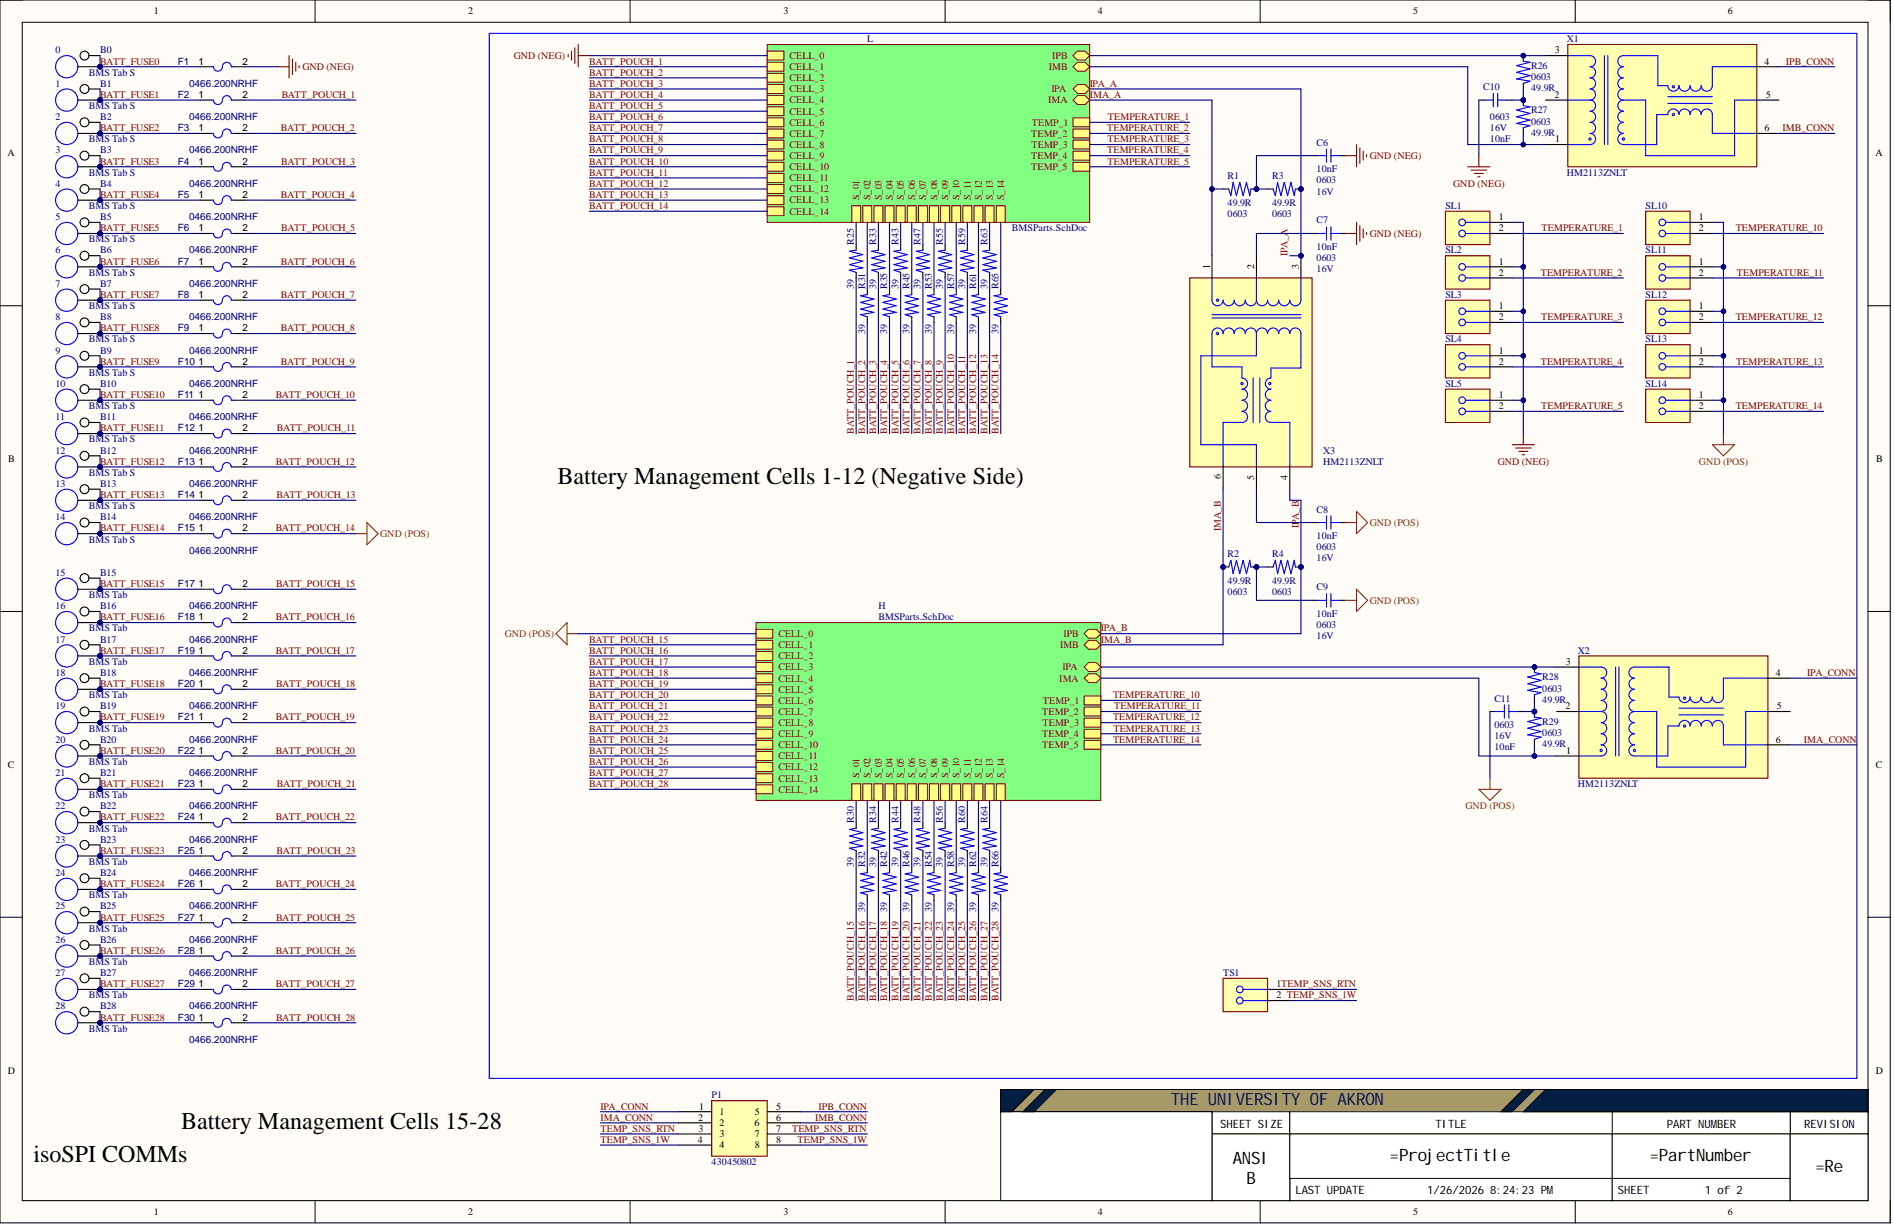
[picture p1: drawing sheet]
<svg xmlns="http://www.w3.org/2000/svg" width="431mm" height="279mm" viewBox="0 0 431 279" stroke-linecap="round" stroke-linejoin="round" font-family="sans-serif">
<defs><g id="words">
<g font-size="5.5">
<text x="127" y="110.2">Battery Management Cells 1-12 (Negative Side)</text>
<text x="41.3" y="257">Battery Management Cells 15-28</text>
<text x="7.6" y="264.6">isoSPI COMMs</text>
</g>
<text font-size="3.9" fill="#041e42" x="266.7" y="251.6">THE UNIVERSITY OF AKRON</text>
<g font-size="3.9">
<text x="280.8" y="265">ANSI</text>
<text x="283.9" y="269.5">B</text>
<text x="316.6" y="264.3">=ProjectTitle</text>
<text x="375.8" y="264.3">=PartNumber</text>
<text x="413.5" y="266.8">=Re</text>
<text x="413.6" y="275.9">ion</text>
</g>
<g font-size="2.6">
<text x="277.9" y="256.8">SHEET SIZE</text>
<text x="327" y="256.8">TITLE</text>
<text x="379.7" y="256.8">PART NUMBER</text>
<text x="411" y="256.8">REVISION</text>
<text x="295.1" y="272">LAST UPDATE</text>
<text x="325.1" y="272">1/26/2026 8:24:23 PM</text>
<text x="368.5" y="272">SHEET</text>
<text x="388.4" y="272">1 of 2</text>
</g>
<g font-size="2.3">
<text x="35" y="3.3">1</text>
<text x="106.6" y="3.3">2</text>
<text x="178.5" y="3.3">3</text>
<text x="250.1" y="3.3">4</text>
<text x="321.9" y="3.3">5</text>
<text x="393.6" y="3.3">6</text>
<text x="45.3" y="14.7">1</text>
<text x="55.2" y="14.7">2</text>
<text x="354.2" y="12.2">3</text>
<text x="402" y="14.7">4</text>
<text x="45.3" y="22.3">1</text>
<text x="55.2" y="22.3">2</text>
<text x="354.1" y="22.3">2</text>
<text x="402.2" y="22.3">5</text>
<text x="45.3" y="29.9">1</text>
<text x="55.2" y="29.9">2</text>
<text x="402" y="29.9">6</text>
<text x="1.7" y="35.6">A</text>
<text x="354.3" y="32.4">1</text>
<text x="427.2" y="35.6">A</text>
<text x="45.3" y="37.5">1</text>
<text x="55.2" y="37.5">2</text>
<text x="45.3" y="45.1">1</text>
<text x="55.2" y="45.1">2</text>
<text x="45.3" y="52.7">1</text>
<text x="55.2" y="52.7">2</text>
<text x="341.4" y="50.1">1</text>
<text x="341.4" y="52.7">2</text>
<text x="387" y="50.1">1</text>
<text x="387" y="52.7">2</text>
<text x="45.3" y="60.3">1</text>
<text x="55.2" y="60.3">2</text>
<text x="275.6" y="61.3" transform="rotate(-90 275.6 61.3)">1</text>
<text x="285.7" y="61.3" transform="rotate(-90 285.7 61.3)">2</text>
<text x="295.8" y="61.3" transform="rotate(-90 295.8 61.3)">3</text>
<text x="341.4" y="60.3">1</text>
<text x="341.4" y="62.8">2</text>
<text x="387" y="60.3">1</text>
<text x="387" y="62.8">2</text>
<text x="45.3" y="67.8">1</text>
<text x="55.2" y="67.8">2</text>
<text x="341.4" y="70.4">1</text>
<text x="387" y="70.4">1</text>
<text x="45.3" y="75.4">1</text>
<text x="55.2" y="75.4">2</text>
<text x="341.4" y="72.9">2</text>
<text x="387" y="72.9">2</text>
<text x="45.3" y="83">1</text>
<text x="55.2" y="83">2</text>
<text x="341.4" y="80.5">1</text>
<text x="341.4" y="83">2</text>
<text x="387" y="80.5">1</text>
<text x="387" y="83">2</text>
<text x="45.3" y="90.6">1</text>
<text x="55.2" y="90.6">2</text>
<text x="341.4" y="90.6">1</text>
<text x="341.4" y="93.2">2</text>
<text x="387" y="90.6">1</text>
<text x="387" y="93.2">2</text>
<text x="45.3" y="98.2">1</text>
<text x="55.2" y="98.2">2</text>
<text x="1.9" y="105.2">B</text>
<text x="45.3" y="105.8">1</text>
<text x="55.2" y="105.8">2</text>
<text x="427.4" y="105.2">B</text>
<text x="45.3" y="113.4">1</text>
<text x="55.2" y="113.4">2</text>
<text x="278.1" y="109.1" transform="rotate(-90 278.1 109.1)">6</text>
<text x="285.7" y="109.4" transform="rotate(-90 285.7 109.4)">5</text>
<text x="293.3" y="109.2" transform="rotate(-90 293.3 109.2)">4</text>
<text x="45.3" y="121">1</text>
<text x="55.2" y="121">2</text>
<text x="45.3" y="133.7">1</text>
<text x="55.2" y="133.7">2</text>
<text x="45.3" y="141.3">1</text>
<text x="55.2" y="141.3">2</text>
<text x="45.3" y="148.9">1</text>
<text x="55.2" y="148.9">2</text>
<text x="356.7" y="151.4">3</text>
<text x="404.5" y="153.9">4</text>
<text x="45.3" y="156.5">1</text>
<text x="55.2" y="156.5">2</text>
<text x="356.6" y="161.5">2</text>
<text x="404.8" y="161.5">5</text>
<text x="45.3" y="164">1</text>
<text x="55.2" y="164">2</text>
<text x="45.3" y="171.6">1</text>
<text x="55.2" y="171.6">2</text>
<text x="356.8" y="171.6">1</text>
<text x="404.5" y="169.1">6</text>
<text x="1.8" y="174.8">C</text>
<text x="45.3" y="179.2">1</text>
<text x="55.2" y="179.2">2</text>
<text x="427.3" y="174.8">C</text>
<text x="45.3" y="186.8">1</text>
<text x="55.2" y="186.8">2</text>
<text x="45.3" y="194.4">1</text>
<text x="55.2" y="194.4">2</text>
<text x="45.3" y="202">1</text>
<text x="55.2" y="202">2</text>
<text x="45.3" y="209.6">1</text>
<text x="55.2" y="209.6">2</text>
<text x="45.3" y="217.2">1</text>
<text x="55.2" y="217.2">2</text>
<text x="45.3" y="224.8">1</text>
<text x="55.2" y="224.8">2</text>
<text x="290.8" y="224.8">1TEMP_SNS_RTN</text>
<text x="290.8" y="227.3">2 TEMP_SNS_1W</text>
<text x="45.3" y="232.4">1</text>
<text x="55.2" y="232.4">2</text>
<text x="1.8" y="244.5">D</text>
<text x="427.3" y="244.5">D</text>
<text x="159.1" y="255.2">2</text>
<text x="159.1" y="257.7">3</text>
<text x="159.2" y="252.6">1</text>
<text x="163.9" y="253.9">1</text>
<text x="163.9" y="256.4">2</text>
<text x="171.9" y="256.4">6</text>
<text x="172" y="253.9">5</text>
<text x="176.8" y="252.6">5</text>
<text x="176.8" y="255.2">6</text>
<text x="176.8" y="257.7">7</text>
<text x="159" y="260.2">4</text>
<text x="163.9" y="259">3</text>
<text x="163.9" y="261.5">4</text>
<text x="172" y="259">7</text>
<text x="172" y="261.5">8</text>
<text x="176.8" y="260.2">8</text>
<text x="35" y="276.7">1</text>
<text x="106.6" y="276.7">2</text>
<text x="178.5" y="276.7">3</text>
<text x="250.1" y="276.7">4</text>
<text x="321.9" y="276.7">5</text>
<text x="393.6" y="276.7">6</text>
</g>
<g font-size="2.3" fill="#000080">
<text x="197.6" y="9.6">L</text>
<text x="356.9" y="9.6">X1</text>
<text x="12.7" y="12.2">0</text>
<text x="20.3" y="17.2">BMS Tab S</text>
<text x="22.8" y="12.2">B0</text>
<text x="40.5" y="14.7">F1</text>
<text x="348.8" y="15.7">R26</text>
<text x="12.7" y="19.8">1</text>
<text x="22.8" y="19.8">B1</text>
<text x="40.5" y="22.3">F2</text>
<text x="43.1" y="19.8">0466.200NRHF</text>
<text x="337.9" y="20.5">C10</text>
<text x="348.8" y="18.2">0603</text>
<text x="348.8" y="20.8">49.9R</text>
<text x="12.7" y="27.3">2</text>
<text x="20.3" y="24.8">BMS Tab S</text>
<text x="22.8" y="27.3">B2</text>
<text x="40.5" y="29.9">F3</text>
<text x="43.1" y="27.3">0466.200NRHF</text>
<text x="339.4" y="27.3">0603</text>
<text x="339.4" y="29.9">16V</text>
<text x="348.8" y="28.4">0603</text>
<text x="348.8" y="25.8">R27</text>
<text x="12.7" y="34.9">3</text>
<text x="20.3" y="32.4">BMS Tab S</text>
<text x="22.8" y="34.9">B3</text>
<text x="43.1" y="34.9">0466.200NRHF</text>
<text x="299.9" y="33.2">C6</text>
<text x="339.4" y="32.4">10nF</text>
<text x="348.8" y="30.9">49.9R</text>
<text x="20.3" y="40">BMS Tab S</text>
<text x="40.5" y="37.5">F4</text>
<text x="279.6" y="40.8">R1</text>
<text x="289.8" y="40.8">R3</text>
<text x="299.9" y="41.8">0603</text>
<text x="299.9" y="39.2">10nF</text>
<text x="356.9" y="40">HM2113ZNLT</text>
<text x="12.7" y="42.5">4</text>
<text x="20.3" y="47.6">BMS Tab S</text>
<text x="22.8" y="42.5">B4</text>
<text x="40.5" y="45.1">F5</text>
<text x="43.1" y="42.5">0466.200NRHF</text>
<text x="279.6" y="46.8">49.9R</text>
<text x="289.8" y="46.8">49.9R</text>
<text x="299.9" y="44.3">16V</text>
<text x="329.3" y="47.6">SL1</text>
<text x="374.9" y="47.6">SL10</text>
<text x="12.7" y="50.1">5</text>
<text x="22.8" y="50.1">B5</text>
<text x="40.5" y="52.7">F6</text>
<text x="43.1" y="50.1">0466.200NRHF</text>
<text x="230.5" y="52.7">BMSParts.SchDoc</text>
<text x="279.6" y="49.4">0603</text>
<text x="289.8" y="49.4">0603</text>
<text x="299.9" y="50.9">C7</text>
<text x="12.7" y="57.7">6</text>
<text x="20.3" y="55.2">BMS Tab S</text>
<text x="22.8" y="57.7">B6</text>
<text x="43.1" y="57.7">0466.200NRHF</text>
<text x="194.5" y="55.7" transform="rotate(-90 194.5 55.7)">R25</text>
<text x="199.6" y="55.7" transform="rotate(-90 199.6 55.7)">R33</text>
<text x="204.7" y="55.7" transform="rotate(-90 204.7 55.7)">R43</text>
<text x="209.7" y="55.7" transform="rotate(-90 209.7 55.7)">R47</text>
<text x="214.8" y="55.7" transform="rotate(-90 214.8 55.7)">R55</text>
<text x="219.9" y="55.7" transform="rotate(-90 219.9 55.7)">R59</text>
<text x="224.9" y="55.7" transform="rotate(-90 224.9 55.7)">R63</text>
<text x="299.9" y="59.5">0603</text>
<text x="299.9" y="57">10nF</text>
<text x="329.3" y="57.7">SL2</text>
<text x="374.9" y="57.7">SL11</text>
<text x="12.7" y="65.3">7</text>
<text x="20.3" y="62.8">BMS Tab S</text>
<text x="22.8" y="65.3">B7</text>
<text x="40.5" y="60.3">F7</text>
<text x="43.1" y="65.3">0466.200NRHF</text>
<text x="194.5" y="65.8" transform="rotate(-90 194.5 65.8)">39</text>
<text x="197.1" y="65.8" transform="rotate(-90 197.1 65.8)">R31</text>
<text x="199.6" y="65.8" transform="rotate(-90 199.6 65.8)">39</text>
<text x="202.1" y="65.8" transform="rotate(-90 202.1 65.8)">R35</text>
<text x="204.7" y="65.8" transform="rotate(-90 204.7 65.8)">39</text>
<text x="207.2" y="65.8" transform="rotate(-90 207.2 65.8)">R45</text>
<text x="209.7" y="65.8" transform="rotate(-90 209.7 65.8)">39</text>
<text x="212.3" y="65.8" transform="rotate(-90 212.3 65.8)">R53</text>
<text x="214.8" y="65.8" transform="rotate(-90 214.8 65.8)">39</text>
<text x="217.3" y="65.8" transform="rotate(-90 217.3 65.8)">R57</text>
<text x="219.9" y="65.8" transform="rotate(-90 219.9 65.8)">39</text>
<text x="222.4" y="65.8" transform="rotate(-90 222.4 65.8)">R61</text>
<text x="224.9" y="65.8" transform="rotate(-90 224.9 65.8)">39</text>
<text x="227.5" y="65.8" transform="rotate(-90 227.5 65.8)">R65</text>
<text x="299.9" y="62">16V</text>
<text x="20.3" y="70.4">BMS Tab S</text>
<text x="40.5" y="67.8">F8</text>
<text x="329.3" y="67.8">SL3</text>
<text x="374.9" y="67.8">SL12</text>
<text x="12.7" y="72.9">8</text>
<text x="20.3" y="78">BMS Tab S</text>
<text x="22.8" y="72.9">B8</text>
<text x="40.5" y="75.4">F9</text>
<text x="43.1" y="72.9">0466.200NRHF</text>
<text x="197.1" y="76" transform="rotate(-90 197.1 76)">39</text>
<text x="202.1" y="76" transform="rotate(-90 202.1 76)">39</text>
<text x="207.2" y="76" transform="rotate(-90 207.2 76)">39</text>
<text x="212.3" y="76" transform="rotate(-90 212.3 76)">39</text>
<text x="217.3" y="76" transform="rotate(-90 217.3 76)">39</text>
<text x="222.4" y="76" transform="rotate(-90 222.4 76)">39</text>
<text x="227.5" y="76" transform="rotate(-90 227.5 76)">39</text>
<text x="329.3" y="78">SL4</text>
<text x="374.9" y="78">SL13</text>
<text x="12.7" y="80.5">9</text>
<text x="22.8" y="80.5">B9</text>
<text x="40.5" y="83">F10</text>
<text x="43.1" y="80.5">0466.200NRHF</text>
<text x="12.7" y="88.1">10</text>
<text x="20.3" y="85.6">BMS Tab S</text>
<text x="22.8" y="88.1">B10</text>
<text x="43.1" y="88.1">0466.200NRHF</text>
<text x="329.3" y="88.1">SL5</text>
<text x="374.9" y="88.1">SL14</text>
<text x="12.7" y="95.7">11</text>
<text x="20.3" y="93.2">BMS Tab S</text>
<text x="22.8" y="95.7">B11</text>
<text x="40.5" y="90.6">F11</text>
<text x="43.1" y="95.7">0466.200NRHF</text>
<text x="20.3" y="100.8">BMS Tab S</text>
<text x="40.5" y="98.2">F12</text>
<text x="12.7" y="103.3">12</text>
<text x="22.8" y="103.3">B12</text>
<text x="40.5" y="105.8">F13</text>
<text x="43.1" y="103.3">0466.200NRHF</text>
<text x="301.4" y="103.3">X3</text>
<text x="301.4" y="105.8">HM2113ZNLT</text>
<text x="12.7" y="110.9">13</text>
<text x="20.3" y="108.4">BMS Tab S</text>
<text x="22.8" y="110.9">B13</text>
<text x="40.5" y="113.4">F14</text>
<text x="43.1" y="110.9">0466.200NRHF</text>
<text x="12.7" y="118.5">14</text>
<text x="20.3" y="115.9">BMS Tab S</text>
<text x="22.8" y="118.5">B14</text>
<text x="43.1" y="118.5">0466.200NRHF</text>
<text x="299.9" y="116.7">C8</text>
<text x="20.3" y="123.5">BMS Tab S</text>
<text x="40.5" y="121">F15</text>
<text x="299.9" y="125.3">0603</text>
<text x="299.9" y="122.8">10nF</text>
<text x="12.7" y="131.1">15</text>
<text x="22.8" y="131.1">B15</text>
<text x="43.1" y="126.1">0466.200NRHF</text>
<text x="279.6" y="126.8">R2</text>
<text x="289.8" y="126.8">R4</text>
<text x="299.9" y="127.8">16V</text>
<text x="20.3" y="136.2">BMS Tab</text>
<text x="40.5" y="133.7">F17</text>
<text x="279.6" y="135.4">0603</text>
<text x="279.6" y="132.9">49.9R</text>
<text x="289.8" y="135.4">0603</text>
<text x="289.8" y="132.9">49.9R</text>
<text x="299.9" y="134.4">C9</text>
<text x="12.7" y="138.7">16</text>
<text x="20.3" y="143.8">BMS Tab</text>
<text x="22.8" y="138.7">B16</text>
<text x="40.5" y="141.3">F18</text>
<text x="43.1" y="138.7">0466.200NRHF</text>
<text x="200.1" y="138.7">H</text>
<text x="200.1" y="141.3">BMSParts.SchDoc</text>
<text x="299.9" y="143">0603</text>
<text x="299.9" y="140.5">10nF</text>
<text x="12.7" y="146.3">17</text>
<text x="22.8" y="146.3">B17</text>
<text x="40.5" y="148.9">F19</text>
<text x="43.1" y="146.3">0466.200NRHF</text>
<text x="299.9" y="145.6">16V</text>
<text x="359.4" y="148.9">X2</text>
<text x="12.7" y="153.9">18</text>
<text x="20.3" y="151.4">BMS Tab</text>
<text x="22.8" y="153.9">B18</text>
<text x="43.1" y="153.9">0466.200NRHF</text>
<text x="351.3" y="154.9">R28</text>
<text x="12.7" y="161.5">19</text>
<text x="20.3" y="159">BMS Tab</text>
<text x="22.8" y="161.5">B19</text>
<text x="40.5" y="156.5">F20</text>
<text x="43.1" y="161.5">0466.200NRHF</text>
<text x="340.4" y="159.7">C11</text>
<text x="351.3" y="157.5">0603</text>
<text x="351.3" y="160">49.9R</text>
<text x="20.3" y="166.6">BMS Tab</text>
<text x="40.5" y="164">F21</text>
<text x="340.4" y="165.8">0603</text>
<text x="351.3" y="167.6">0603</text>
<text x="351.3" y="165.1">R29</text>
<text x="12.7" y="169.1">20</text>
<text x="22.8" y="169.1">B20</text>
<text x="40.5" y="171.6">F22</text>
<text x="43.1" y="169.1">0466.200NRHF</text>
<text x="340.4" y="168.3">16V</text>
<text x="340.4" y="170.9">10nF</text>
<text x="351.3" y="170.1">49.9R</text>
<text x="12.7" y="176.7">21</text>
<text x="20.3" y="174.2">BMS Tab</text>
<text x="22.8" y="176.7">B21</text>
<text x="40.5" y="179.2">F23</text>
<text x="43.1" y="176.7">0466.200NRHF</text>
<text x="359.4" y="179.2">HM2113ZNLT</text>
<text x="12.7" y="184.3">22</text>
<text x="20.3" y="181.8">BMS Tab</text>
<text x="22.8" y="184.3">B22</text>
<text x="43.1" y="184.3">0466.200NRHF</text>
<text x="12.7" y="191.9">23</text>
<text x="20.3" y="189.4">BMS Tab</text>
<text x="22.8" y="191.9">B23</text>
<text x="40.5" y="186.8">F24</text>
<text x="43.1" y="191.9">0466.200NRHF</text>
<text x="194.5" y="187.3" transform="rotate(-90 194.5 187.3)">R30</text>
<text x="199.6" y="187.3" transform="rotate(-90 199.6 187.3)">R34</text>
<text x="204.7" y="187.3" transform="rotate(-90 204.7 187.3)">R44</text>
<text x="209.7" y="187.3" transform="rotate(-90 209.7 187.3)">R48</text>
<text x="214.8" y="187.3" transform="rotate(-90 214.8 187.3)">R56</text>
<text x="219.9" y="187.3" transform="rotate(-90 219.9 187.3)">R60</text>
<text x="224.9" y="187.3" transform="rotate(-90 224.9 187.3)">R64</text>
<text x="20.3" y="197">BMS Tab</text>
<text x="40.5" y="194.4">F25</text>
<text x="194.5" y="197.5" transform="rotate(-90 194.5 197.5)">39</text>
<text x="197.1" y="197.5" transform="rotate(-90 197.1 197.5)">R32</text>
<text x="199.6" y="197.5" transform="rotate(-90 199.6 197.5)">39</text>
<text x="202.1" y="197.5" transform="rotate(-90 202.1 197.5)">R42</text>
<text x="204.7" y="197.5" transform="rotate(-90 204.7 197.5)">39</text>
<text x="207.2" y="197.5" transform="rotate(-90 207.2 197.5)">R46</text>
<text x="209.7" y="197.5" transform="rotate(-90 209.7 197.5)">39</text>
<text x="212.3" y="197.5" transform="rotate(-90 212.3 197.5)">R54</text>
<text x="214.8" y="197.5" transform="rotate(-90 214.8 197.5)">39</text>
<text x="217.3" y="197.5" transform="rotate(-90 217.3 197.5)">R58</text>
<text x="219.9" y="197.5" transform="rotate(-90 219.9 197.5)">39</text>
<text x="222.4" y="197.5" transform="rotate(-90 222.4 197.5)">R62</text>
<text x="224.9" y="197.5" transform="rotate(-90 224.9 197.5)">39</text>
<text x="227.5" y="197.5" transform="rotate(-90 227.5 197.5)">R66</text>
<text x="12.7" y="199.5">24</text>
<text x="22.8" y="199.5">B24</text>
<text x="40.5" y="202">F26</text>
<text x="43.1" y="199.5">0466.200NRHF</text>
<text x="12.7" y="207.1">25</text>
<text x="20.3" y="204.5">BMS Tab</text>
<text x="22.8" y="207.1">B25</text>
<text x="40.5" y="209.6">F27</text>
<text x="43.1" y="207.1">0466.200NRHF</text>
<text x="197.1" y="207.6" transform="rotate(-90 197.1 207.6)">39</text>
<text x="202.1" y="207.6" transform="rotate(-90 202.1 207.6)">39</text>
<text x="207.2" y="207.6" transform="rotate(-90 207.2 207.6)">39</text>
<text x="212.3" y="207.6" transform="rotate(-90 212.3 207.6)">39</text>
<text x="217.3" y="207.6" transform="rotate(-90 217.3 207.6)">39</text>
<text x="222.4" y="207.6" transform="rotate(-90 222.4 207.6)">39</text>
<text x="227.5" y="207.6" transform="rotate(-90 227.5 207.6)">39</text>
<text x="12.7" y="214.7">26</text>
<text x="20.3" y="212.1">BMS Tab</text>
<text x="22.8" y="214.7">B26</text>
<text x="43.1" y="214.7">0466.200NRHF</text>
<text x="20.3" y="219.7">BMS Tab</text>
<text x="40.5" y="217.2">F28</text>
<text x="12.7" y="222.3">27</text>
<text x="20.3" y="227.3">BMS Tab</text>
<text x="22.8" y="222.3">B27</text>
<text x="40.5" y="224.8">F29</text>
<text x="43.1" y="222.3">0466.200NRHF</text>
<text x="278.6" y="222.3">TS1</text>
<text x="12.7" y="229.9">28</text>
<text x="22.8" y="229.9">B28</text>
<text x="40.5" y="232.4">F30</text>
<text x="43.1" y="229.9">0466.200NRHF</text>
<text x="20.3" y="234.9">BMS Tab</text>
<text x="43.1" y="237.5">0466.200NRHF</text>
<text x="162.1" y="250.1">P1</text>
<text x="162.1" y="265.3">430450802</text>
</g>
<g font-size="2.3" fill="#800000">
<text x="22.8" y="14.7">BATT_FUSE0</text>
<text x="68.9" y="16">GND (NEG)</text>
<text x="117" y="13.4">GND (NEG)</text>
<text x="134.2" y="14.7">BATT_POUCH_1</text>
<text x="134.2" y="17.2">BATT_POUCH_2</text>
<text x="179.8" y="13.4">CELL_0</text>
<text x="179.8" y="16">CELL_1</text>
<text x="238.9" y="16">IMB</text>
<text x="239.7" y="13.4">IPB</text>
<text x="406.8" y="14.7">IPB_CONN</text>
<text x="22.8" y="22.3">BATT_FUSE1</text>
<text x="64.2" y="22.3">BATT_POUCH_1</text>
<text x="134.2" y="19.8">BATT_POUCH_3</text>
<text x="134.2" y="22.3">BATT_POUCH_4</text>
<text x="179.8" y="18.5">CELL_2</text>
<text x="179.8" y="21">CELL_3</text>
<text x="179.8" y="23.5">CELL_4</text>
<text x="238.8" y="23.5">IMA</text>
<text x="239.5" y="21">IPA</text>
<text x="248.2" y="19.8">IPA_A</text>
<text x="248.2" y="22.3">IMA_A</text>
<text x="22.8" y="29.9">BATT_FUSE2</text>
<text x="64" y="29.9">BATT_POUCH_2</text>
<text x="134.2" y="24.8">BATT_POUCH_5</text>
<text x="134.2" y="27.3">BATT_POUCH_6</text>
<text x="134.2" y="29.9">BATT_POUCH_7</text>
<text x="179.8" y="26.1">CELL_5</text>
<text x="179.8" y="28.6">CELL_6</text>
<text x="235.1" y="28.6">TEMP_1</text>
<text x="252.2" y="29.9">TEMPERATURE_2</text>
<text x="252.4" y="27.3">TEMPERATURE_1</text>
<text x="406" y="29.9">IMB_CONN</text>
<text x="134.2" y="32.4">BATT_POUCH_8</text>
<text x="134.2" y="34.9">BATT_POUCH_9</text>
<text x="179.8" y="31.1">CELL_7</text>
<text x="179.8" y="33.7">CELL_8</text>
<text x="234.9" y="31.1">TEMP_2</text>
<text x="235" y="33.7">TEMP_3</text>
<text x="252.2" y="34.9">TEMPERATURE_4</text>
<text x="252.3" y="32.4">TEMPERATURE_3</text>
<text x="22.8" y="37.5">BATT_FUSE3</text>
<text x="64.1" y="37.5">BATT_POUCH_3</text>
<text x="134.2" y="37.5">BATT_POUCH_10</text>
<text x="134.2" y="40">BATT_POUCH_11</text>
<text x="179.8" y="36.2">CELL_9</text>
<text x="179.8" y="38.7">CELL_10</text>
<text x="179.8" y="41.3">CELL_11</text>
<text x="234.9" y="36.2">TEMP_4</text>
<text x="234.9" y="38.7">TEMP_5</text>
<text x="252.3" y="37.5">TEMPERATURE_5</text>
<text x="312.1" y="36.2">GND (NEG)</text>
<text x="22.8" y="45.1">BATT_FUSE4</text>
<text x="64" y="45.1">BATT_POUCH_4</text>
<text x="134.2" y="42.5">BATT_POUCH_12</text>
<text x="134.2" y="45.1">BATT_POUCH_13</text>
<text x="134.2" y="47.6">BATT_POUCH_14</text>
<text x="179.8" y="43.8">CELL_12</text>
<text x="179.8" y="46.3">CELL_13</text>
<text x="195.8" y="45.6" transform="rotate(-90 195.8 45.6)">S_01</text>
<text x="198.3" y="45.6" transform="rotate(-90 198.3 45.6)">S_02</text>
<text x="200.9" y="45.6" transform="rotate(-90 200.9 45.6)">S_03</text>
<text x="203.4" y="45.6" transform="rotate(-90 203.4 45.6)">S_04</text>
<text x="205.9" y="45.6" transform="rotate(-90 205.9 45.6)">S_05</text>
<text x="208.5" y="45.6" transform="rotate(-90 208.5 45.6)">S_06</text>
<text x="211" y="45.6" transform="rotate(-90 211 45.6)">S_07</text>
<text x="213.5" y="45.6" transform="rotate(-90 213.5 45.6)">S_08</text>
<text x="216.1" y="45.6" transform="rotate(-90 216.1 45.6)">S_09</text>
<text x="218.6" y="45.6" transform="rotate(-90 218.6 45.6)">S_10</text>
<text x="221.1" y="45.6" transform="rotate(-90 221.1 45.6)">S_11</text>
<text x="223.7" y="45.6" transform="rotate(-90 223.7 45.6)">S_12</text>
<text x="226.2" y="45.6" transform="rotate(-90 226.2 45.6)">S_13</text>
<text x="228.7" y="45.6" transform="rotate(-90 228.7 45.6)">S_14</text>
<text x="331" y="42.5">GND (NEG)</text>
<text x="22.8" y="52.7">BATT_FUSE5</text>
<text x="64.1" y="52.7">BATT_POUCH_5</text>
<text x="179.8" y="48.9">CELL_14</text>
<text x="312.1" y="53.9">GND (NEG)</text>
<text x="351.1" y="52.7">TEMPERATURE_1</text>
<text x="395.4" y="52.7">TEMPERATURE_10</text>
<text x="293.3" y="58.2" transform="rotate(-90 293.3 58.2)">IPA_A</text>
<text x="22.8" y="60.3">BATT_FUSE6</text>
<text x="64" y="60.3">BATT_POUCH_6</text>
<text x="351" y="62.8">TEMPERATURE_2</text>
<text x="395.6" y="62.8">TEMPERATURE_11</text>
<text x="22.8" y="67.8">BATT_FUSE7</text>
<text x="64" y="67.8">BATT_POUCH_7</text>
<text x="22.8" y="75.4">BATT_FUSE8</text>
<text x="64" y="75.4">BATT_POUCH_8</text>
<text x="351.1" y="72.9">TEMPERATURE_3</text>
<text x="395.4" y="72.9">TEMPERATURE_12</text>
<text x="22.8" y="83">BATT_FUSE9</text>
<text x="64" y="83">BATT_POUCH_9</text>
<text x="351" y="83">TEMPERATURE_4</text>
<text x="395.5" y="83">TEMPERATURE_13</text>
<text x="22.8" y="90.6">BATT_FUSE10</text>
<text x="62.8" y="90.6">BATT_POUCH_10</text>
<text x="351.1" y="93.2">TEMPERATURE_5</text>
<text x="395.4" y="93.2">TEMPERATURE_14</text>
<text x="22.8" y="98.2">BATT_FUSE11</text>
<text x="63.1" y="98.2">BATT_POUCH_11</text>
<text x="194.5" y="98.7" transform="rotate(-90 194.5 98.7)">BATT_POUCH_1</text>
<text x="197.1" y="98.7" transform="rotate(-90 197.1 98.7)">BATT_POUCH_2</text>
<text x="199.6" y="98.7" transform="rotate(-90 199.6 98.7)">BATT_POUCH_3</text>
<text x="202.1" y="98.7" transform="rotate(-90 202.1 98.7)">BATT_POUCH_4</text>
<text x="204.7" y="98.7" transform="rotate(-90 204.7 98.7)">BATT_POUCH_5</text>
<text x="207.2" y="98.7" transform="rotate(-90 207.2 98.7)">BATT_POUCH_6</text>
<text x="209.7" y="98.7" transform="rotate(-90 209.7 98.7)">BATT_POUCH_7</text>
<text x="212.3" y="98.7" transform="rotate(-90 212.3 98.7)">BATT_POUCH_8</text>
<text x="214.8" y="98.7" transform="rotate(-90 214.8 98.7)">BATT_POUCH_9</text>
<text x="217.3" y="98.7" transform="rotate(-90 217.3 98.7)">BATT_POUCH_10</text>
<text x="219.9" y="98.7" transform="rotate(-90 219.9 98.7)">BATT_POUCH_11</text>
<text x="222.4" y="98.7" transform="rotate(-90 222.4 98.7)">BATT_POUCH_12</text>
<text x="224.9" y="98.7" transform="rotate(-90 224.9 98.7)">BATT_POUCH_13</text>
<text x="227.5" y="98.7" transform="rotate(-90 227.5 98.7)">BATT_POUCH_14</text>
<text x="22.8" y="105.8">BATT_FUSE12</text>
<text x="62.8" y="105.8">BATT_POUCH_12</text>
<text x="341.2" y="105.8">GND (NEG)</text>
<text x="22.8" y="113.4">BATT_FUSE13</text>
<text x="63" y="113.4">BATT_POUCH_13</text>
<text x="22.8" y="121">BATT_FUSE14</text>
<text x="62.8" y="121">BATT_POUCH_14</text>
<text x="278.1" y="120.9" transform="rotate(-90 278.1 120.9)">IMA_B</text>
<text x="295.8" y="120.2" transform="rotate(-90 295.8 120.2)">IPA_B</text>
<text x="22.8" y="133.7">BATT_FUSE15</text>
<text x="62.9" y="133.7">BATT_POUCH_15</text>
<text x="22.8" y="141.3">BATT_FUSE16</text>
<text x="62.8" y="141.3">BATT_POUCH_16</text>
<text x="250.8" y="143.8">IPA_B</text>
<text x="22.8" y="148.9">BATT_FUSE17</text>
<text x="62.8" y="148.9">BATT_POUCH_17</text>
<text x="134.2" y="146.3">BATT_POUCH_15</text>
<text x="134.2" y="148.9">BATT_POUCH_16</text>
<text x="177.3" y="145.1">CELL_0</text>
<text x="177.3" y="147.6">CELL_1</text>
<text x="241.5" y="147.6">IMB</text>
<text x="242.2" y="145.1">IPB</text>
<text x="250.8" y="146.3">IMA_B</text>
<text x="134.2" y="151.4">BATT_POUCH_17</text>
<text x="134.2" y="153.9">BATT_POUCH_18</text>
<text x="177.3" y="150.1">CELL_2</text>
<text x="177.3" y="152.7">CELL_3</text>
<text x="177.3" y="155.2">CELL_4</text>
<text x="241.3" y="155.2">IMA</text>
<text x="242.1" y="152.7">IPA</text>
<text x="411.7" y="153.9">IPA_CONN</text>
<text x="22.8" y="156.5">BATT_FUSE18</text>
<text x="62.9" y="156.5">BATT_POUCH_18</text>
<text x="134.2" y="156.5">BATT_POUCH_19</text>
<text x="134.2" y="159">BATT_POUCH_20</text>
<text x="134.2" y="161.5">BATT_POUCH_21</text>
<text x="177.3" y="157.7">CELL_5</text>
<text x="177.3" y="160.2">CELL_6</text>
<text x="237.6" y="160.2">TEMP_1</text>
<text x="253.5" y="159">TEMPERATURE_10</text>
<text x="253.8" y="161.5">TEMPERATURE_11</text>
<text x="22.8" y="164">BATT_FUSE19</text>
<text x="62.8" y="164">BATT_POUCH_19</text>
<text x="134.2" y="164">BATT_POUCH_22</text>
<text x="134.2" y="166.6">BATT_POUCH_23</text>
<text x="177.3" y="162.8">CELL_7</text>
<text x="177.3" y="165.3">CELL_8</text>
<text x="177.3" y="167.8">CELL_9</text>
<text x="237.4" y="162.8">TEMP_2</text>
<text x="237.4" y="167.8">TEMP_4</text>
<text x="237.5" y="165.3">TEMP_3</text>
<text x="253.5" y="164">TEMPERATURE_12</text>
<text x="253.6" y="166.6">TEMPERATURE_13</text>
<text x="22.8" y="171.6">BATT_FUSE20</text>
<text x="62.8" y="171.6">BATT_POUCH_20</text>
<text x="134.2" y="169.1">BATT_POUCH_24</text>
<text x="134.2" y="171.6">BATT_POUCH_25</text>
<text x="177.3" y="170.4">CELL_10</text>
<text x="177.3" y="172.9">CELL_11</text>
<text x="237.4" y="170.4">TEMP_5</text>
<text x="253.5" y="169.1">TEMPERATURE_14</text>
<text x="410.9" y="169.1">IMA_CONN</text>
<text x="22.8" y="179.2">BATT_FUSE21</text>
<text x="63.1" y="179.2">BATT_POUCH_21</text>
<text x="134.2" y="174.2">BATT_POUCH_26</text>
<text x="134.2" y="176.7">BATT_POUCH_27</text>
<text x="134.2" y="179.2">BATT_POUCH_28</text>
<text x="177.3" y="175.4">CELL_12</text>
<text x="177.3" y="178">CELL_13</text>
<text x="195.8" y="177.2" transform="rotate(-90 195.8 177.2)">S_01</text>
<text x="198.3" y="177.2" transform="rotate(-90 198.3 177.2)">S_02</text>
<text x="200.9" y="177.2" transform="rotate(-90 200.9 177.2)">S_03</text>
<text x="203.4" y="177.2" transform="rotate(-90 203.4 177.2)">S_04</text>
<text x="205.9" y="177.2" transform="rotate(-90 205.9 177.2)">S_05</text>
<text x="208.5" y="177.2" transform="rotate(-90 208.5 177.2)">S_06</text>
<text x="211" y="177.2" transform="rotate(-90 211 177.2)">S_07</text>
<text x="213.5" y="177.2" transform="rotate(-90 213.5 177.2)">S_08</text>
<text x="216.1" y="177.2" transform="rotate(-90 216.1 177.2)">S_09</text>
<text x="218.6" y="177.2" transform="rotate(-90 218.6 177.2)">S_10</text>
<text x="221.1" y="177.2" transform="rotate(-90 221.1 177.2)">S_11</text>
<text x="223.7" y="177.2" transform="rotate(-90 223.7 177.2)">S_12</text>
<text x="226.2" y="177.2" transform="rotate(-90 226.2 177.2)">S_13</text>
<text x="228.7" y="177.2" transform="rotate(-90 228.7 177.2)">S_14</text>
<text x="177.3" y="180.5">CELL_14</text>
<text x="22.8" y="186.8">BATT_FUSE22</text>
<text x="62.8" y="186.8">BATT_POUCH_22</text>
<text x="22.8" y="194.4">BATT_FUSE23</text>
<text x="63" y="194.4">BATT_POUCH_23</text>
<text x="22.8" y="202">BATT_FUSE24</text>
<text x="62.8" y="202">BATT_POUCH_24</text>
<text x="22.8" y="209.6">BATT_FUSE25</text>
<text x="62.9" y="209.6">BATT_POUCH_25</text>
<text x="22.8" y="217.2">BATT_FUSE26</text>
<text x="62.8" y="217.2">BATT_POUCH_26</text>
<text x="22.8" y="224.8">BATT_FUSE27</text>
<text x="62.8" y="224.8">BATT_POUCH_27</text>
<text x="194.5" y="227.8" transform="rotate(-90 194.5 227.8)">BATT_POUCH_15</text>
<text x="197.1" y="227.8" transform="rotate(-90 197.1 227.8)">BATT_POUCH_16</text>
<text x="199.6" y="227.8" transform="rotate(-90 199.6 227.8)">BATT_POUCH_17</text>
<text x="202.1" y="227.8" transform="rotate(-90 202.1 227.8)">BATT_POUCH_18</text>
<text x="204.7" y="227.8" transform="rotate(-90 204.7 227.8)">BATT_POUCH_19</text>
<text x="207.2" y="227.8" transform="rotate(-90 207.2 227.8)">BATT_POUCH_20</text>
<text x="209.7" y="227.8" transform="rotate(-90 209.7 227.8)">BATT_POUCH_21</text>
<text x="212.3" y="227.8" transform="rotate(-90 212.3 227.8)">BATT_POUCH_22</text>
<text x="214.8" y="227.8" transform="rotate(-90 214.8 227.8)">BATT_POUCH_23</text>
<text x="217.3" y="227.8" transform="rotate(-90 217.3 227.8)">BATT_POUCH_24</text>
<text x="219.9" y="227.8" transform="rotate(-90 219.9 227.8)">BATT_POUCH_25</text>
<text x="222.4" y="227.8" transform="rotate(-90 222.4 227.8)">BATT_POUCH_26</text>
<text x="224.9" y="227.8" transform="rotate(-90 224.9 227.8)">BATT_POUCH_27</text>
<text x="227.5" y="227.8" transform="rotate(-90 227.5 227.8)">BATT_POUCH_28</text>
<text x="22.8" y="232.4">BATT_FUSE28</text>
<text x="62.9" y="232.4">BATT_POUCH_28</text>
<text x="136.8" y="255.2">IMA_CONN</text>
<text x="136.8" y="252.6">IPA_CONN</text>
<text x="136.8" y="257.7">TEMP_SNS_RTN</text>
<text x="180.4" y="257.7">TEMP_SNS_RTN</text>
<text x="185.7" y="255.2">IMB_CONN</text>
<text x="186.4" y="252.6">IPB_CONN</text>
<text x="136.8" y="260.2">TEMP_SNS_1W</text>
<text x="181.7" y="260.2">TEMP_SNS_1W</text>
</g>
<g font-size="2.3" fill="#783f04">
<text x="387" y="105.8">GND (POS)</text>
<text x="312.1" y="119.7">GND (POS)</text>
<text x="86.6" y="122.3">GND (POS)</text>
<text x="312.1" y="137.5">GND (POS)</text>
<text x="115" y="145.1">GND (POS)</text>
<text x="333.8" y="184.3">GND (POS)</text>
</g>
</g></defs>
<path d="M0 0h430.6v278.5h-430.6z" fill-rule="evenodd" fill="#fffcf8"/>
<path d="M0 0h430.6v278.5h-430.6z" fill="none" stroke="#000" stroke-width=".23"/>
<path d="M5.1 5.1h420.4v268.3h-420.4z" fill-rule="evenodd" fill="#fffcf8"/>
<g fill="none" stroke="#000" stroke-width=".23">
<path d="M0 0h5.1M5.1 5.1h420.4v268.3h-420.4zM71.8 0v5.1M143.5 0v5.1M215.3 0v5.1M287.1 0v5.1M358.8 0v5.1M425.5 0h5.1v5.1M0 69.6h5.1M425.5 69.6h5.1M0 139.2h5.1M425.5 139.2h5.1"/>
<path d="M0 208.9h5.1M425.5 208.9h5.1M71.8 273.4v5.1M143.5 273.4v5.1M215.3 273.4v5.1M287.1 273.4v5.1M358.8 273.4v5.1M430.6 273.4v5.1"/>
</g>
<path d="M228 248.1h197.5v5.1h-197.5z" fill-rule="evenodd" fill="#a89968"/>
<path d="M228 248.1h197.5v5.1h-197.5z" fill="none" stroke="#000" stroke-width=".23"/>
<path d="M276.1 253.2h17.7v5h-17.7z" fill-rule="evenodd" fill="#fff"/>
<path d="M276.1 253.2h17.7v5h-17.7z" fill="none" stroke="#000" stroke-width=".23"/>
<path d="M407.8 253.2h17.7v5h-17.7z" fill-rule="evenodd" fill="#fff"/>
<path d="M407.8 253.2h17.7v5h-17.7z" fill="none" stroke="#000" stroke-width=".23"/>
<path d="M367.3 253.2h40.5v5h-40.5z" fill-rule="evenodd" fill="#fff"/>
<path d="M367.3 253.2h40.5v5h-40.5z" fill="none" stroke="#000" stroke-width=".23"/>
<path d="M293.8 253.2h73.5v5h-73.5z" fill-rule="evenodd" fill="#fff"/>
<path d="M293.8 253.2h73.5v5h-73.5z" fill="none" stroke="#000" stroke-width=".23"/>
<path d="M293.8 268.3h73.5v5.1h-73.5z" fill-rule="evenodd" fill="#fff"/>
<path d="M293.8 268.3h73.5v5.1h-73.5z" fill="none" stroke="#000" stroke-width=".23"/>
<path d="M367.3 268.3h40.5v5.1h-40.5z" fill-rule="evenodd" fill="#fff"/>
<path d="M367.3 268.3h40.5v5.1h-40.5z" fill="none" stroke="#000" stroke-width=".23"/>
<path d="M276.1 258.2h17.7v15.2h-17.7z" fill-rule="evenodd" fill="#fff"/>
<path d="M276.1 258.2h17.7v15.2h-17.7z" fill="none" stroke="#000" stroke-width=".23"/>
<path d="M293.8 258.2h73.5v10.1h-73.5z" fill-rule="evenodd" fill="#fff"/>
<path d="M293.8 258.2h73.5v10.1h-73.5z" fill="none" stroke="#000" stroke-width=".23"/>
<path d="M367.3 258.2h40.5v10.1h-40.5z" fill-rule="evenodd" fill="#fff"/>
<path d="M367.3 258.2h40.5v10.1h-40.5z" fill="none" stroke="#000" stroke-width=".23"/>
<path d="M407.8 258.2h17.7v15.2h-17.7z" fill-rule="evenodd" fill="#fff"/>
<path d="M407.8 258.2h17.7v15.2h-17.7z" fill="none" stroke="#000" stroke-width=".23"/>
<path d="M228 253.2h48.1v20.2h-48.1z" fill-rule="evenodd" fill="#fff"/>
<path d="M228 253.2h48.1v20.2h-48.1z" fill="none" stroke="#000" stroke-width=".23"/>
<path d="M347 253.2l5.1-5.1h73.4v5.1z" fill-rule="evenodd" fill="#041e42"/>
<path d="M347 253.2l5.1-5.1h73.4v5.1z" fill="none" stroke="#000" stroke-width=".23"/>
<path d="M341.9 253.2l5.1-5.1h2.5l-5 5.1z" fill-rule="evenodd" fill="#041e42"/>
<path d="M341.9 253.2l5.1-5.1h2.5l-5 5.1z" fill="none" stroke="#000" stroke-width=".23"/>
<path d="M228 248.1h7.6l-5.1 5.1h-2.5z" fill-rule="evenodd" fill="#041e42"/>
<path d="M228 248.1h7.6l-5.1 5.1h-2.5z" fill="none" stroke="#000" stroke-width=".23"/>
<path d="M233 253.2l5.1-5.1h2.5l-5 5.1z" fill-rule="evenodd" fill="#041e42"/>
<path d="M233 253.2l5.1-5.1h2.5l-5 5.1z" fill="none" stroke="#000" stroke-width=".23"/>
<path d="M111.4 7.6h311.6v238h-311.6z" fill="none" stroke="#00f" stroke-width=".25"/>
<path d="M129.4 12.4v.5M130.2 11.7v2M131 10.9v3.5M131.7 10.1v5.1M131.7 12.7h2.5" fill="none" stroke="#800000" stroke-width=".25"/>
<path d="M357.1 10.1h43.1v27.9h-43.1z" fill-rule="evenodd" fill="#ffffb0"/>
<path d="M357.1 10.1h43.1v27.9h-43.1z" fill="none" stroke="#800000" stroke-width=".25"/>
<g fill="none" stroke="#00f" stroke-width=".25">
<path d="M357.1 12.7h5.1a1.27 1.27 0 0 1 1.3 1.2 1.27 1.27 0 0 1-1.3 1.3 1.27 1.27 0 0 1 1.3 1.3 1.27 1.27 0 0 1-1.3 1.2 1.27 1.27 0 0 1 1.3 1.3 1.27 1.27 0 0 1-1.3 1.3 1.27 1.27 0 0 1 1.3 1.2 1.27 1.27 0 0 1-1.3 1.3M365.5 12.7v20.2M366.3 12.7v20.2M399.9 15.2h-9.8v4.3a1.27 1.27 0 0 1-1.3 1.3 1.27 1.27 0 0 1-1.3-1.3 1.27 1.27 0 0 1-1.2 1.3 1.27 1.27 0 0 1-1.3-1.3 1.27 1.27 0 0 1-1.3 1.3 1.27 1.27 0 0 1-1.2-1.3 1.27 1.27 0 0 1-1.3 1.3 1.27 1.27 0 0 1-1.3-1.3h-2.2v-6.8h-7.9a1.27 1.27 0 0 0-1.3 1.2 1.27 1.27 0 0 0 1.3 1.3 1.27 1.27 0 0 0-1.3 1.3 1.27 1.27 0 0 0 1.3 1.2 1.27 1.27 0 0 0-1.3 1.3 1.27 1.27 0 0 0 1.3 1.3 1.27 1.27 0 0 0-1.3 1.2 1.27 1.27 0 0 0 1.3 1.3M357.1 22.8h5.1M362.2 22.8a1.27 1.27 0 0 1 1.3 1.3 1.27 1.27 0 0 1-1.3 1.2 1.27 1.27 0 0 1 1.3 1.3 1.27 1.27 0 0 1-1.3 1.3 1.27 1.27 0 0 1 1.3 1.2 1.27 1.27 0 0 1-1.3 1.3 1.27 1.27 0 0 1 1.3 1.3 1.27 1.27 0 0 1-1.3 1.2h-5.1M369.8 22.8a1.27 1.27 0 0 0-1.3 1.3 1.27 1.27 0 0 0 1.3 1.2 1.27 1.27 0 0 0-1.3 1.3 1.27 1.27 0 0 0 1.3 1.3 1.27 1.27 0 0 0-1.3 1.2 1.27 1.27 0 0 0 1.3 1.3 1.27 1.27 0 0 0-1.3 1.3 1.27 1.27 0 0 0 1.3 1.2h7.6v-6.8h2.5a1.27 1.27 0 0 1 1.3-1.3 1.27 1.27 0 0 1 1.3 1.3 1.27 1.27 0 0 1 1.2-1.3 1.27 1.27 0 0 1 1.3 1.3 1.27 1.27 0 0 1 1.3-1.3 1.27 1.27 0 0 1 1.2 1.3 1.27 1.27 0 0 1 1.3-1.3 1.27 1.27 0 0 1 1.3 1.3v4.3h9.8M369.8 22.8h5.1v12.6h20.2v-12.6h5.1M379.9 23.5h10.2M379.9 22h10.2"/>
<circle cx="381.2" cy="19.8" r=".25"/>
<circle cx="362.2" cy="31.7" r=".25"/>
<circle cx="369.8" cy="31.7" r=".25"/>
<circle cx="381.2" cy="26.1" r=".25"/>
</g>
<path d="M352.1 12.7h5M399.9 15.2h5.1M352.1 32.9h5M352.1 22.8h5M399.9 30.4h5.1M400.2 22.8h5.1" fill="none" stroke="#000" stroke-width=".25"/>
<path d="M359.7 149.4h43v27.8h-43z" fill-rule="evenodd" fill="#ffffb0"/>
<path d="M359.7 149.4h43v27.8h-43z" fill="none" stroke="#800000" stroke-width=".25"/>
<g fill="none" stroke="#00f" stroke-width=".25">
<path d="M359.7 151.9h5a1.27 1.27 0 0 1 1.3 1.3 1.27 1.27 0 0 1-1.3 1.2 1.27 1.27 0 0 1 1.3 1.3 1.27 1.27 0 0 1-1.3 1.3 1.27 1.27 0 0 1 1.3 1.2 1.27 1.27 0 0 1-1.3 1.3 1.27 1.27 0 0 1 1.3 1.3 1.27 1.27 0 0 1-1.3 1.2M368 151.9v20.2M368.8 151.9v20.2M402.5 154.4h-9.9v4.3a1.27 1.27 0 0 1-1.3 1.3 1.27 1.27 0 0 1-1.2-1.3 1.27 1.27 0 0 1-1.3 1.3 1.27 1.27 0 0 1-1.3-1.3 1.27 1.27 0 0 1-1.2 1.3 1.27 1.27 0 0 1-1.3-1.3 1.27 1.27 0 0 1-1.3 1.3 1.27 1.27 0 0 1-1.2-1.3h-2.3v-6.8h-7.9a1.27 1.27 0 0 0-1.2 1.3 1.27 1.27 0 0 0 1.2 1.2 1.27 1.27 0 0 0-1.2 1.3 1.27 1.27 0 0 0 1.2 1.3 1.27 1.27 0 0 0-1.2 1.2 1.27 1.27 0 0 0 1.2 1.3 1.27 1.27 0 0 0-1.2 1.3 1.27 1.27 0 0 0 1.2 1.2M359.7 162h5M364.7 162a1.27 1.27 0 0 1 1.3 1.3 1.27 1.27 0 0 1-1.3 1.3 1.27 1.27 0 0 1 1.3 1.2 1.27 1.27 0 0 1-1.3 1.3 1.27 1.27 0 0 1 1.3 1.2 1.27 1.27 0 0 1-1.3 1.3 1.27 1.27 0 0 1 1.3 1.3 1.27 1.27 0 0 1-1.3 1.2h-5M372.3 162a1.27 1.27 0 0 0-1.2 1.3 1.27 1.27 0 0 0 1.2 1.3 1.27 1.27 0 0 0-1.2 1.2 1.27 1.27 0 0 0 1.2 1.3 1.27 1.27 0 0 0-1.2 1.2 1.27 1.27 0 0 0 1.2 1.3 1.27 1.27 0 0 0-1.2 1.3 1.27 1.27 0 0 0 1.2 1.2h7.6v-6.8h2.6a1.27 1.27 0 0 1 1.2-1.3 1.27 1.27 0 0 1 1.3 1.3 1.27 1.27 0 0 1 1.3-1.3 1.27 1.27 0 0 1 1.2 1.3 1.27 1.27 0 0 1 1.3-1.3 1.27 1.27 0 0 1 1.3 1.3 1.27 1.27 0 0 1 1.2-1.3 1.27 1.27 0 0 1 1.3 1.3v4.3h9.9M372.3 162h5.1v12.7h20.3v-12.7h5M382.5 162.8h10.1M382.5 161.3h10.1"/>
<circle cx="383.7" cy="159" r=".25"/>
<circle cx="364.7" cy="170.9" r=".25"/>
<circle cx="372.3" cy="170.9" r=".25"/>
<circle cx="383.7" cy="165.3" r=".25"/>
</g>
<path d="M354.6 151.9h5.1M402.5 154.4h5M354.6 172.1h5.1M354.6 162h5.1M402.5 169.6h5M402.7 162h5.1" fill="none" stroke="#000" stroke-width=".25"/>
<circle cx="347" cy="12.7" r=".51" fill="#000080"/>
<circle cx="347" cy="12.7" r=".51" fill="none" stroke="#000080" stroke-width=".23"/>
<path d="M347 12.7v1.2M347 19v1.3" fill="none" stroke="#000" stroke-width=".25"/>
<circle cx="347" cy="12.7" r=".51" fill="#000080"/>
<circle cx="347" cy="12.7" r=".51" fill="none" stroke="#000080" stroke-width=".23"/>
<path d="M347 13.9l1.5 .3-3 .7 3 .8-3 .8 3 .7-3 .8 3 .5-1.5 .5" fill="none" stroke="#00f" stroke-width=".25"/>
<circle cx="347" cy="22.8" r=".51" fill="#000080"/>
<circle cx="347" cy="22.8" r=".51" fill="none" stroke="#000080" stroke-width=".23"/>
<path d="M347 22.8v1.3M347 29.1v1.3" fill="none" stroke="#000" stroke-width=".25"/>
<circle cx="347" cy="22.8" r=".51" fill="#000080"/>
<circle cx="347" cy="22.8" r=".51" fill="none" stroke="#000080" stroke-width=".23"/>
<path d="M347 24.1l1.5 .2-3 .8 3 .7-3 .8 3 .7-3 .8 3 .5-1.5 .5" fill="none" stroke="#00f" stroke-width=".25"/>
<circle cx="349.5" cy="151.9" r=".51" fill="#000080"/>
<circle cx="349.5" cy="151.9" r=".51" fill="none" stroke="#000080" stroke-width=".23"/>
<path d="M349.5 151.9v1.3M349.5 158.2v1.3" fill="none" stroke="#000" stroke-width=".25"/>
<circle cx="349.5" cy="151.9" r=".51" fill="#000080"/>
<circle cx="349.5" cy="151.9" r=".51" fill="none" stroke="#000080" stroke-width=".23"/>
<path d="M349.5 153.2l1.6 .2-3.1 .8 3.1 .7-3.1 .8 3.1 .8-3.1 .7 3.1 .5-1.6 .5" fill="none" stroke="#00f" stroke-width=".25"/>
<circle cx="349.5" cy="162" r=".51" fill="#000080"/>
<circle cx="349.5" cy="162" r=".51" fill="none" stroke="#000080" stroke-width=".23"/>
<path d="M349.5 162v1.3M349.5 168.3v1.3" fill="none" stroke="#000" stroke-width=".25"/>
<circle cx="349.5" cy="162" r=".51" fill="#000080"/>
<circle cx="349.5" cy="162" r=".51" fill="none" stroke="#000080" stroke-width=".23"/>
<path d="M338.1 22.8h2.1M340.2 21.3v3M341.2 22.8h2M341.2 21.3v3M340.7 162h2M342.7 160.5v3M343.7 162h2M343.7 160.5v3M349.5 163.3l1.6 .2-3.1 .8 3.1 .8-3.1 .7 3.1 .8-3.1 .7 3.1 .5-1.6 .5" fill="none" stroke="#00f" stroke-width=".25"/>
<path d="M336.9 22.8h1.2M343.2 22.8h1.3M339.4 162h1.3M345.7 162h1.3" fill="none" stroke="#000" stroke-width=".25"/>
<path d="M174.8 10.1h73.4v40.5h-73.4z" fill-rule="evenodd" fill="#80ff80"/>
<path d="M174.8 10.1h73.4v40.5h-73.4z" fill="none" stroke="#800000" stroke-width=".23"/>
<path d="M244.4 26.8h3.8v2.1h-3.8z" fill-rule="evenodd" fill="#ffff80"/>
<path d="M244.4 26.8h3.8v2.1h-3.8z" fill="none" stroke="#800000" stroke-width=".23"/>
<path d="M244.4 29.4h3.8v2h-3.8z" fill-rule="evenodd" fill="#ffff80"/>
<path d="M244.4 29.4h3.8v2h-3.8z" fill="none" stroke="#800000" stroke-width=".23"/>
<path d="M244.4 31.9h3.8v2h-3.8z" fill-rule="evenodd" fill="#ffff80"/>
<path d="M244.4 31.9h3.8v2h-3.8z" fill="none" stroke="#800000" stroke-width=".23"/>
<path d="M244.4 34.4h3.8v2.1h-3.8z" fill-rule="evenodd" fill="#ffff80"/>
<path d="M244.4 34.4h3.8v2.1h-3.8z" fill="none" stroke="#800000" stroke-width=".23"/>
<path d="M244.4 37h3.8v2h-3.8z" fill-rule="evenodd" fill="#ffff80"/>
<path d="M244.4 37h3.8v2h-3.8z" fill="none" stroke="#800000" stroke-width=".23"/>
<path d="M244.4 12.7l1-1h1.8l1 1-1 1h-1.8z" fill-rule="evenodd" fill="#ffff80"/>
<path d="M244.4 12.7l1-1h1.8l1 1-1 1h-1.8z" fill="none" stroke="#800000" stroke-width=".23"/>
<path d="M244.4 15.2l1-1h1.8l1 1-1 1h-1.8z" fill-rule="evenodd" fill="#ffff80"/>
<path d="M244.4 15.2l1-1h1.8l1 1-1 1h-1.8z" fill="none" stroke="#800000" stroke-width=".23"/>
<path d="M244.4 20.3l1-1.1h1.8l1 1.1-1 1h-1.8z" fill-rule="evenodd" fill="#ffff80"/>
<path d="M244.4 20.3l1-1.1h1.8l1 1.1-1 1h-1.8z" fill="none" stroke="#800000" stroke-width=".23"/>
<path d="M244.4 22.8l1-1h1.8l1 1-1 1h-1.8z" fill-rule="evenodd" fill="#ffff80"/>
<path d="M244.4 22.8l1-1h1.8l1 1-1 1h-1.8z" fill="none" stroke="#800000" stroke-width=".23"/>
<path d="M174.8 11.7h3.8v2h-3.8z" fill-rule="evenodd" fill="#ffff80"/>
<path d="M174.8 11.7h3.8v2h-3.8z" fill="none" stroke="#800000" stroke-width=".23"/>
<path d="M174.8 14.2h3.8v2h-3.8z" fill-rule="evenodd" fill="#ffff80"/>
<path d="M174.8 14.2h3.8v2h-3.8z" fill="none" stroke="#800000" stroke-width=".23"/>
<path d="M174.8 16.7h3.8v2h-3.8z" fill-rule="evenodd" fill="#ffff80"/>
<path d="M174.8 16.7h3.8v2h-3.8z" fill="none" stroke="#800000" stroke-width=".23"/>
<path d="M174.8 19.2h3.8v2.1h-3.8z" fill-rule="evenodd" fill="#ffff80"/>
<path d="M174.8 19.2h3.8v2.1h-3.8z" fill="none" stroke="#800000" stroke-width=".23"/>
<path d="M174.8 21.8h3.8v2h-3.8z" fill-rule="evenodd" fill="#ffff80"/>
<path d="M174.8 21.8h3.8v2h-3.8z" fill="none" stroke="#800000" stroke-width=".23"/>
<path d="M174.8 24.3h3.8v2h-3.8z" fill-rule="evenodd" fill="#ffff80"/>
<path d="M174.8 24.3h3.8v2h-3.8z" fill="none" stroke="#800000" stroke-width=".23"/>
<path d="M174.8 26.8h3.8v2.1h-3.8z" fill-rule="evenodd" fill="#ffff80"/>
<path d="M174.8 26.8h3.8v2.1h-3.8z" fill="none" stroke="#800000" stroke-width=".23"/>
<path d="M174.8 29.4h3.8v2h-3.8z" fill-rule="evenodd" fill="#ffff80"/>
<path d="M174.8 29.4h3.8v2h-3.8z" fill="none" stroke="#800000" stroke-width=".23"/>
<path d="M174.8 31.9h3.8v2h-3.8z" fill-rule="evenodd" fill="#ffff80"/>
<path d="M174.8 31.9h3.8v2h-3.8z" fill="none" stroke="#800000" stroke-width=".23"/>
<path d="M174.8 34.4h3.8v2.1h-3.8z" fill-rule="evenodd" fill="#ffff80"/>
<path d="M174.8 34.4h3.8v2.1h-3.8z" fill="none" stroke="#800000" stroke-width=".23"/>
<path d="M174.8 37h3.8v2h-3.8z" fill-rule="evenodd" fill="#ffff80"/>
<path d="M174.8 37h3.8v2h-3.8z" fill="none" stroke="#800000" stroke-width=".23"/>
<path d="M174.8 39.5h3.8v2h-3.8z" fill-rule="evenodd" fill="#ffff80"/>
<path d="M174.8 39.5h3.8v2h-3.8z" fill="none" stroke="#800000" stroke-width=".23"/>
<path d="M174.8 42h3.8v2.1h-3.8z" fill-rule="evenodd" fill="#ffff80"/>
<path d="M174.8 42h3.8v2.1h-3.8z" fill="none" stroke="#800000" stroke-width=".23"/>
<path d="M174.8 44.6h3.8v2h-3.8z" fill-rule="evenodd" fill="#ffff80"/>
<path d="M174.8 44.6h3.8v2h-3.8z" fill="none" stroke="#800000" stroke-width=".23"/>
<path d="M174.8 47.1h3.8v2h-3.8z" fill-rule="evenodd" fill="#ffff80"/>
<path d="M174.8 47.1h3.8v2h-3.8z" fill="none" stroke="#800000" stroke-width=".23"/>
<path d="M194 46.8h2v3.8h-2z" fill-rule="evenodd" fill="#ffff80"/>
<path d="M194 46.8h2v3.8h-2z" fill="none" stroke="#800000" stroke-width=".23"/>
<path d="M196.6 46.8h2v3.8h-2z" fill-rule="evenodd" fill="#ffff80"/>
<path d="M196.6 46.8h2v3.8h-2z" fill="none" stroke="#800000" stroke-width=".23"/>
<path d="M199.1 46.8h2v3.8h-2z" fill-rule="evenodd" fill="#ffff80"/>
<path d="M199.1 46.8h2v3.8h-2z" fill="none" stroke="#800000" stroke-width=".23"/>
<path d="M201.6 46.8h2v3.8h-2z" fill-rule="evenodd" fill="#ffff80"/>
<path d="M201.6 46.8h2v3.8h-2z" fill="none" stroke="#800000" stroke-width=".23"/>
<path d="M204.2 46.8h2v3.8h-2z" fill-rule="evenodd" fill="#ffff80"/>
<path d="M204.2 46.8h2v3.8h-2z" fill="none" stroke="#800000" stroke-width=".23"/>
<path d="M206.7 46.8h2v3.8h-2z" fill-rule="evenodd" fill="#ffff80"/>
<path d="M206.7 46.8h2v3.8h-2z" fill="none" stroke="#800000" stroke-width=".23"/>
<path d="M209.2 46.8h2v3.8h-2z" fill-rule="evenodd" fill="#ffff80"/>
<path d="M209.2 46.8h2v3.8h-2z" fill="none" stroke="#800000" stroke-width=".23"/>
<path d="M211.7 46.8h2.1v3.8h-2.1z" fill-rule="evenodd" fill="#ffff80"/>
<path d="M211.7 46.8h2.1v3.8h-2.1z" fill="none" stroke="#800000" stroke-width=".23"/>
<path d="M214.3 46.8h2v3.8h-2z" fill-rule="evenodd" fill="#ffff80"/>
<path d="M214.3 46.8h2v3.8h-2z" fill="none" stroke="#800000" stroke-width=".23"/>
<path d="M216.8 46.8h2v3.8h-2z" fill-rule="evenodd" fill="#ffff80"/>
<path d="M216.8 46.8h2v3.8h-2z" fill="none" stroke="#800000" stroke-width=".23"/>
<path d="M219.3 46.8h2.1v3.8h-2.1z" fill-rule="evenodd" fill="#ffff80"/>
<path d="M219.3 46.8h2.1v3.8h-2.1z" fill="none" stroke="#800000" stroke-width=".23"/>
<path d="M221.9 46.8h2v3.8h-2z" fill-rule="evenodd" fill="#ffff80"/>
<path d="M221.9 46.8h2v3.8h-2z" fill="none" stroke="#800000" stroke-width=".23"/>
<path d="M224.4 46.8h2v3.8h-2z" fill-rule="evenodd" fill="#ffff80"/>
<path d="M224.4 46.8h2v3.8h-2z" fill="none" stroke="#800000" stroke-width=".23"/>
<path d="M226.9 46.8h2.1v3.8h-2.1z" fill-rule="evenodd" fill="#ffff80"/>
<path d="M226.9 46.8h2.1v3.8h-2.1z" fill="none" stroke="#800000" stroke-width=".23"/>
<path d="M172.2 141.8h78.6v40.5h-78.6z" fill-rule="evenodd" fill="#80ff80"/>
<path d="M172.2 141.8h78.6v40.5h-78.6z" fill="none" stroke="#800000" stroke-width=".23"/>
<path d="M247 158.5h3.8v2h-3.8z" fill-rule="evenodd" fill="#ffff80"/>
<path d="M247 158.5h3.8v2h-3.8z" fill="none" stroke="#800000" stroke-width=".23"/>
<path d="M247 161h3.8v2h-3.8z" fill-rule="evenodd" fill="#ffff80"/>
<path d="M247 161h3.8v2h-3.8z" fill="none" stroke="#800000" stroke-width=".23"/>
<path d="M247 163.5h3.8v2.1h-3.8z" fill-rule="evenodd" fill="#ffff80"/>
<path d="M247 163.5h3.8v2.1h-3.8z" fill="none" stroke="#800000" stroke-width=".23"/>
<path d="M247 166.1h3.8v2h-3.8z" fill-rule="evenodd" fill="#ffff80"/>
<path d="M247 166.1h3.8v2h-3.8z" fill="none" stroke="#800000" stroke-width=".23"/>
<path d="M247 168.6h3.8v2h-3.8z" fill-rule="evenodd" fill="#ffff80"/>
<path d="M247 168.6h3.8v2h-3.8z" fill="none" stroke="#800000" stroke-width=".23"/>
<path d="M247 144.3l1-1h1.7l1.1 1-1.1 1h-1.7z" fill-rule="evenodd" fill="#ffff80"/>
<path d="M247 144.3l1-1h1.7l1.1 1-1.1 1h-1.7z" fill="none" stroke="#800000" stroke-width=".23"/>
<path d="M247 146.8l1-1h1.7l1.1 1-1.1 1h-1.7z" fill-rule="evenodd" fill="#ffff80"/>
<path d="M247 146.8l1-1h1.7l1.1 1-1.1 1h-1.7z" fill="none" stroke="#800000" stroke-width=".23"/>
<path d="M247 151.9l1-1h1.7l1.1 1-1.1 1h-1.7z" fill-rule="evenodd" fill="#ffff80"/>
<path d="M247 151.9l1-1h1.7l1.1 1-1.1 1h-1.7z" fill="none" stroke="#800000" stroke-width=".23"/>
<path d="M247 154.4l1-1h1.7l1.1 1-1.1 1h-1.7z" fill-rule="evenodd" fill="#ffff80"/>
<path d="M247 154.4l1-1h1.7l1.1 1-1.1 1h-1.7z" fill="none" stroke="#800000" stroke-width=".23"/>
<path d="M172.2 143.3h3.8v2h-3.8z" fill-rule="evenodd" fill="#ffff80"/>
<path d="M172.2 143.3h3.8v2h-3.8z" fill="none" stroke="#800000" stroke-width=".23"/>
<path d="M172.2 145.8h3.8v2h-3.8z" fill-rule="evenodd" fill="#ffff80"/>
<path d="M172.2 145.8h3.8v2h-3.8z" fill="none" stroke="#800000" stroke-width=".23"/>
<path d="M172.2 148.3h3.8v2.1h-3.8z" fill-rule="evenodd" fill="#ffff80"/>
<path d="M172.2 148.3h3.8v2.1h-3.8z" fill="none" stroke="#800000" stroke-width=".23"/>
<path d="M172.2 150.9h3.8v2h-3.8z" fill-rule="evenodd" fill="#ffff80"/>
<path d="M172.2 150.9h3.8v2h-3.8z" fill="none" stroke="#800000" stroke-width=".23"/>
<path d="M172.2 153.4h3.8v2h-3.8z" fill-rule="evenodd" fill="#ffff80"/>
<path d="M172.2 153.4h3.8v2h-3.8z" fill="none" stroke="#800000" stroke-width=".23"/>
<path d="M172.2 155.9h3.8v2.1h-3.8z" fill-rule="evenodd" fill="#ffff80"/>
<path d="M172.2 155.9h3.8v2.1h-3.8z" fill="none" stroke="#800000" stroke-width=".23"/>
<path d="M172.2 158.5h3.8v2h-3.8z" fill-rule="evenodd" fill="#ffff80"/>
<path d="M172.2 158.5h3.8v2h-3.8z" fill="none" stroke="#800000" stroke-width=".23"/>
<path d="M172.2 161h3.8v2h-3.8z" fill-rule="evenodd" fill="#ffff80"/>
<path d="M172.2 161h3.8v2h-3.8z" fill="none" stroke="#800000" stroke-width=".23"/>
<path d="M172.2 163.5h3.8v2.1h-3.8z" fill-rule="evenodd" fill="#ffff80"/>
<path d="M172.2 163.5h3.8v2.1h-3.8z" fill="none" stroke="#800000" stroke-width=".23"/>
<path d="M172.2 166.1h3.8v2h-3.8z" fill-rule="evenodd" fill="#ffff80"/>
<path d="M172.2 166.1h3.8v2h-3.8z" fill="none" stroke="#800000" stroke-width=".23"/>
<path d="M172.2 168.6h3.8v2h-3.8z" fill-rule="evenodd" fill="#ffff80"/>
<path d="M172.2 168.6h3.8v2h-3.8z" fill="none" stroke="#800000" stroke-width=".23"/>
<path d="M172.2 171.1h3.8v2.1h-3.8z" fill-rule="evenodd" fill="#ffff80"/>
<path d="M172.2 171.1h3.8v2.1h-3.8z" fill="none" stroke="#800000" stroke-width=".23"/>
<path d="M172.2 173.7h3.8v2h-3.8z" fill-rule="evenodd" fill="#ffff80"/>
<path d="M172.2 173.7h3.8v2h-3.8z" fill="none" stroke="#800000" stroke-width=".23"/>
<path d="M172.2 176.2h3.8v2h-3.8z" fill-rule="evenodd" fill="#ffff80"/>
<path d="M172.2 176.2h3.8v2h-3.8z" fill="none" stroke="#800000" stroke-width=".23"/>
<path d="M172.2 178.7h3.8v2.1h-3.8z" fill-rule="evenodd" fill="#ffff80"/>
<path d="M172.2 178.7h3.8v2.1h-3.8z" fill="none" stroke="#800000" stroke-width=".23"/>
<path d="M194 178.5h2v3.8h-2z" fill-rule="evenodd" fill="#ffff80"/>
<path d="M194 178.5h2v3.8h-2z" fill="none" stroke="#800000" stroke-width=".23"/>
<path d="M196.6 178.5h2v3.8h-2z" fill-rule="evenodd" fill="#ffff80"/>
<path d="M196.6 178.5h2v3.8h-2z" fill="none" stroke="#800000" stroke-width=".23"/>
<path d="M199.1 178.5h2v3.8h-2z" fill-rule="evenodd" fill="#ffff80"/>
<path d="M199.1 178.5h2v3.8h-2z" fill="none" stroke="#800000" stroke-width=".23"/>
<path d="M201.6 178.5h2v3.8h-2z" fill-rule="evenodd" fill="#ffff80"/>
<path d="M201.6 178.5h2v3.8h-2z" fill="none" stroke="#800000" stroke-width=".23"/>
<path d="M204.2 178.5h2v3.8h-2z" fill-rule="evenodd" fill="#ffff80"/>
<path d="M204.2 178.5h2v3.8h-2z" fill="none" stroke="#800000" stroke-width=".23"/>
<path d="M206.7 178.5h2v3.8h-2z" fill-rule="evenodd" fill="#ffff80"/>
<path d="M206.7 178.5h2v3.8h-2z" fill="none" stroke="#800000" stroke-width=".23"/>
<path d="M209.2 178.5h2v3.8h-2z" fill-rule="evenodd" fill="#ffff80"/>
<path d="M209.2 178.5h2v3.8h-2z" fill="none" stroke="#800000" stroke-width=".23"/>
<path d="M211.7 178.5h2.1v3.8h-2.1z" fill-rule="evenodd" fill="#ffff80"/>
<path d="M211.7 178.5h2.1v3.8h-2.1z" fill="none" stroke="#800000" stroke-width=".23"/>
<path d="M214.3 178.5h2v3.8h-2z" fill-rule="evenodd" fill="#ffff80"/>
<path d="M214.3 178.5h2v3.8h-2z" fill="none" stroke="#800000" stroke-width=".23"/>
<path d="M216.8 178.5h2v3.8h-2z" fill-rule="evenodd" fill="#ffff80"/>
<path d="M216.8 178.5h2v3.8h-2z" fill="none" stroke="#800000" stroke-width=".23"/>
<path d="M219.3 178.5h2.1v3.8h-2.1z" fill-rule="evenodd" fill="#ffff80"/>
<path d="M219.3 178.5h2.1v3.8h-2.1z" fill="none" stroke="#800000" stroke-width=".23"/>
<path d="M221.9 178.5h2v3.8h-2z" fill-rule="evenodd" fill="#ffff80"/>
<path d="M221.9 178.5h2v3.8h-2z" fill="none" stroke="#800000" stroke-width=".23"/>
<path d="M224.4 178.5h2v3.8h-2z" fill-rule="evenodd" fill="#ffff80"/>
<path d="M224.4 178.5h2v3.8h-2z" fill="none" stroke="#800000" stroke-width=".23"/>
<path d="M226.9 178.5h2.1v3.8h-2.1z" fill-rule="evenodd" fill="#ffff80"/>
<path d="M226.9 178.5h2.1v3.8h-2.1z" fill="none" stroke="#800000" stroke-width=".23"/>
<path d="M126.6 144.3l2.6-2.5v5zM129.2 144.3h2.5M336.9 179.7h5l-2.5 2.6zM339.4 177.2v2.5" fill="none" stroke="#783f04" stroke-width=".25"/>
<path d="M334.3 38h5.1M335.1 38.7h3.5M335.9 39.5h2M336.9 35.4v2.6M336.6 40.3h.5" fill="none" stroke="#800000" stroke-width=".25"/>
<circle cx="296.3" cy="58.2" r=".51" fill="#000080"/>
<circle cx="296.3" cy="58.2" r=".51" fill="none" stroke="#000080" stroke-width=".23"/>
<path d="M271 63.3h27.9v43h-27.9z" fill-rule="evenodd" fill="#ffffb0"/>
<path d="M271 63.3h27.9v43h-27.9z" fill="none" stroke="#800000" stroke-width=".25"/>
<g fill="none" stroke="#00f" stroke-width=".25">
<path d="M276.1 63.3v5.1a1.27 1.27 0 0 0 1.3 1.2 1.27 1.27 0 0 0 1.2-1.2 1.27 1.27 0 0 0 1.3 1.2 1.27 1.27 0 0 0 1.3-1.2 1.27 1.27 0 0 0 1.2 1.2 1.27 1.27 0 0 0 1.3-1.2 1.27 1.27 0 0 0 1.2 1.2 1.27 1.27 0 0 0 1.3-1.2M276.1 71.6h20.2M276.1 72.4h20.2M286.2 76a1.27 1.27 0 0 0-1.3-1.3 1.27 1.27 0 0 0-1.2 1.3 1.27 1.27 0 0 0-1.3-1.3 1.27 1.27 0 0 0-1.2 1.3 1.27 1.27 0 0 0-1.3-1.3 1.27 1.27 0 0 0-1.3 1.3 1.27 1.27 0 0 0-1.2-1.3 1.27 1.27 0 0 0-1.3 1.3v7.5h6.8v2.6a1.27 1.27 0 0 1 1.3 1.2 1.27 1.27 0 0 1-1.3 1.3 1.27 1.27 0 0 1 1.3 1.3 1.27 1.27 0 0 1-1.3 1.2 1.27 1.27 0 0 1 1.3 1.3 1.27 1.27 0 0 1-1.3 1.3 1.27 1.27 0 0 1 1.3 1.2 1.27 1.27 0 0 1-1.3 1.3h-4.3v9.9M286.2 76a1.27 1.27 0 0 1 1.3-1.3 1.27 1.27 0 0 1 1.2 1.3 1.27 1.27 0 0 1 1.3-1.3 1.27 1.27 0 0 1 1.3 1.3 1.27 1.27 0 0 1 1.2-1.3 1.27 1.27 0 0 1 1.3 1.3 1.27 1.27 0 0 1 1.3-1.3 1.27 1.27 0 0 1 1.2 1.3v7.8h-6.8v2.3a1.27 1.27 0 0 0-1.3 1.2 1.27 1.27 0 0 0 1.3 1.3 1.27 1.27 0 0 0-1.3 1.3 1.27 1.27 0 0 0 1.3 1.2 1.27 1.27 0 0 0-1.3 1.3 1.27 1.27 0 0 0 1.3 1.3 1.27 1.27 0 0 0-1.3 1.2 1.27 1.27 0 0 0 1.3 1.3h4.3v9.9M286.2 63.3v5.1M286.2 76v5h-12.6v20.3h12.6v5M296.3 63.3v5.1a1.27 1.27 0 0 1-1.2 1.2 1.27 1.27 0 0 1-1.3-1.2 1.27 1.27 0 0 1-1.3 1.2 1.27 1.27 0 0 1-1.2-1.2 1.27 1.27 0 0 1-1.3 1.2 1.27 1.27 0 0 1-1.3-1.2 1.27 1.27 0 0 1-1.2 1.2 1.27 1.27 0 0 1-1.3-1.2M285.5 86.1v10.1M287 86.1v10.1"/>
<circle cx="277.4" cy="76" r=".25"/>
<circle cx="277.4" cy="68.4" r=".25"/>
<circle cx="282.9" cy="87.3" r=".25"/>
<circle cx="289.3" cy="87.3" r=".25"/>
</g>
<path d="M276.1 58.2v5.1M286.2 58.2v5.1M296.3 58.2v5.1" fill="none" stroke="#000" stroke-width=".25"/>
<circle cx="296.3" cy="58.2" r=".51" fill="#000080"/>
<circle cx="296.3" cy="58.2" r=".51" fill="none" stroke="#000080" stroke-width=".23"/>
<path d="M278.6 106.1v5M286.2 106.3v5.1M293.8 106.1v5" fill="none" stroke="#000" stroke-width=".25"/>
<circle cx="296.3" cy="43" r=".51" fill="#000080"/>
<circle cx="296.3" cy="43" r=".51" fill="none" stroke="#000080" stroke-width=".23"/>
<path d="M288.7 43h1.3M295.1 43h1.2" fill="none" stroke="#000" stroke-width=".25"/>
<circle cx="296.3" cy="43" r=".51" fill="#000080"/>
<circle cx="296.3" cy="43" r=".51" fill="none" stroke="#000080" stroke-width=".23"/>
<path d="M290 43l.5 1.6 .5-3.1 .8 3.1 .7-3.1 .8 3.1 .8-3.1 .7 3.1 .3-1.6" fill="none" stroke="#00f" stroke-width=".25"/>
<circle cx="286.2" cy="43" r=".51" fill="#000080"/>
<circle cx="286.2" cy="43" r=".51" fill="none" stroke="#000080" stroke-width=".23"/>
<path d="M278.6 43h1.3M284.9 43h1.3" fill="none" stroke="#000" stroke-width=".25"/>
<circle cx="286.2" cy="43" r=".51" fill="#000080"/>
<circle cx="286.2" cy="43" r=".51" fill="none" stroke="#000080" stroke-width=".23"/>
<path d="M279.9 43l.5 1.6 .5-3.1 .8 3.1 .7-3.1 .8 3.1 .7-3.1 .8 3.1 .2-1.6" fill="none" stroke="#00f" stroke-width=".25"/>
<circle cx="296.3" cy="129.1" r=".51" fill="#000080"/>
<circle cx="296.3" cy="129.1" r=".51" fill="none" stroke="#000080" stroke-width=".23"/>
<path d="M288.7 129.1h1.3M295.1 129.1h1.2" fill="none" stroke="#000" stroke-width=".25"/>
<circle cx="296.3" cy="129.1" r=".51" fill="#000080"/>
<circle cx="296.3" cy="129.1" r=".51" fill="none" stroke="#000080" stroke-width=".23"/>
<path d="M290 129.1l.5-1.5 .5 3 .8-3 .7 3 .8-3 .8 3 .7-3 .3 1.5" fill="none" stroke="#00f" stroke-width=".25"/>
<circle cx="278.6" cy="129.1" r=".51" fill="#000080"/>
<circle cx="278.6" cy="129.1" r=".51" fill="none" stroke="#000080" stroke-width=".23"/>
<circle cx="286.2" cy="129.1" r=".51" fill="#000080"/>
<circle cx="286.2" cy="129.1" r=".51" fill="none" stroke="#000080" stroke-width=".23"/>
<path d="M278.6 129.1h1.3" fill="none" stroke="#000" stroke-width=".25"/>
<circle cx="278.6" cy="129.1" r=".51" fill="#000080"/>
<circle cx="278.6" cy="129.1" r=".51" fill="none" stroke="#000080" stroke-width=".23"/>
<path d="M284.9 129.1h1.3" fill="none" stroke="#000" stroke-width=".25"/>
<circle cx="286.2" cy="129.1" r=".51" fill="#000080"/>
<circle cx="286.2" cy="129.1" r=".51" fill="none" stroke="#000080" stroke-width=".23"/>
<g fill="none" stroke="#00f" stroke-width=".25">
<path d="M48.1 15.2h.5a1.01 1.01 0 0 0 1 1 1.01 1.01 0 0 0 1.1-1 1.01 1.01 0 0 1 1-1 1.01 1.01 0 0 1 1 1h.5M48.1 22.8h.5a1.01 1.01 0 0 0 1 1 1.01 1.01 0 0 0 1.1-1 1.01 1.01 0 0 1 1-1 1.01 1.01 0 0 1 1 1h.5M48.1 30.4h.5a1.01 1.01 0 0 0 1 1 1.01 1.01 0 0 0 1.1-1 1.01 1.01 0 0 1 1-1 1.01 1.01 0 0 1 1 1h.5M48.1 38h.5a1.01 1.01 0 0 0 1 1 1.01 1.01 0 0 0 1.1-1 1.01 1.01 0 0 1 1-1 1.01 1.01 0 0 1 1 1h.5M300.1 35.4h2.1M302.2 33.9v3.1M303.2 35.4h2M303.2 33.9v3.1M48.1 45.6h.5a1.01 1.01 0 0 0 1 1 1.01 1.01 0 0 0 1.1-1 1.01 1.01 0 0 1 1-1 1.01 1.01 0 0 1 1 1h.5M48.1 53.2h.5a1.01 1.01 0 0 0 1 1 1.01 1.01 0 0 0 1.1-1 1.01 1.01 0 0 1 1-1 1.01 1.01 0 0 1 1 1h.5M300.1 53.2h2.1M302.2 51.6v3.1"/>
<path d="M303.2 51.6v3.1M303.2 53.2h2M48.1 60.8h.5a1.01 1.01 0 0 0 1 1 1.01 1.01 0 0 0 1.1-1 1.01 1.01 0 0 1 1-1.1 1.01 1.01 0 0 1 1 1.1h.5M48.1 68.4h.5a1.01 1.01 0 0 0 1 1 1.01 1.01 0 0 0 1.1-1 1.01 1.01 0 0 1 1-1.1 1.01 1.01 0 0 1 1 1.1h.5M300.1 119h2.1M302.2 117.5v3M303.2 117.5v3M303.2 119h2M279.9 129.1l.5-1.5 .5 3 .8-3 .7 3 .8-3 .7 3 .8-3 .2 1.5M300.1 136.7h2.1M302.2 135.2v3M303.2 135.2v3"/>
<path d="M303.2 136.7h2"/>
</g>
<g fill="none" stroke="#000" stroke-width=".25">
<path d="M45.6 15.2h2.5M53.2 15.2h2.5M45.6 22.8h2.5M45.6 30.4h2.5M45.6 38h2.5M53.2 22.8h2.5M53.2 30.4h2.5M53.2 38h2.5M298.9 35.4h1.2M305.2 35.4h1.3M45.6 53.2h2.5M45.6 45.6h2.5"/>
<path d="M53.2 53.2h2.5M53.2 45.6h2.5M298.9 53.2h1.2M305.2 53.2h1.3M45.6 60.8h2.5M45.6 68.4h2.5M53.2 60.8h2.5M53.2 68.4h2.5M298.9 119h1.2M305.2 119h1.3M298.9 136.7h1.2M305.2 136.7h1.3"/>
</g>
<path d="M306.5 35.4h2.5M309 32.9v5.1M309.8 33.7v3.5M310.5 34.4v2.1M311.3 35.2v.5M306.5 53.2h2.5M309 50.6v5.1M309.8 51.4v3.5M310.5 52.2v2M311.3 52.9v.5" fill="none" stroke="#800000" stroke-width=".25"/>
<path d="M306.5 119h2.5M309 116.5l2.5 2.5-2.5 2.5zM306.5 136.7h2.5M309 134.2l2.5 2.5-2.5 2.5z" fill="none" stroke="#783f04" stroke-width=".25"/>
<circle cx="22.8" cy="22.8" r=".51" fill="#000080"/>
<circle cx="22.8" cy="22.8" r=".51" fill="none" stroke="#000080" stroke-width=".23"/>
<circle cx="22.8" cy="30.4" r=".51" fill="#000080"/>
<circle cx="22.8" cy="30.4" r=".51" fill="none" stroke="#000080" stroke-width=".23"/>
<circle cx="22.8" cy="38" r=".51" fill="#000080"/>
<circle cx="22.8" cy="38" r=".51" fill="none" stroke="#000080" stroke-width=".23"/>
<circle cx="22.8" cy="45.6" r=".51" fill="#000080"/>
<circle cx="22.8" cy="45.6" r=".51" fill="none" stroke="#000080" stroke-width=".23"/>
<circle cx="22.8" cy="53.2" r=".51" fill="#000080"/>
<circle cx="22.8" cy="53.2" r=".51" fill="none" stroke="#000080" stroke-width=".23"/>
<circle cx="22.8" cy="60.8" r=".51" fill="#000080"/>
<circle cx="22.8" cy="60.8" r=".51" fill="none" stroke="#000080" stroke-width=".23"/>
<circle cx="22.8" cy="68.4" r=".51" fill="#000080"/>
<circle cx="22.8" cy="68.4" r=".51" fill="none" stroke="#000080" stroke-width=".23"/>
<g fill="none" stroke="#000" stroke-width=".25">
<path d="M45.6 76h2.5M53.2 76h2.5M45.6 83.5h2.5M45.6 91.1h2.5M45.6 98.7h2.5M53.2 83.5h2.5M53.2 91.1h2.5M53.2 98.7h2.5M45.6 106.3h2.5M45.6 113.9h2.5M53.2 106.3h2.5M53.2 113.9h2.5"/>
<path d="M45.6 121.5h2.5M53.2 121.5h2.5"/>
</g>
<path d="M48.1 76h.5a1.01 1.01 0 0 0 1 1 1.01 1.01 0 0 0 1.1-1 1.01 1.01 0 0 1 1-1.1 1.01 1.01 0 0 1 1 1.1h.5M48.1 83.5h.5a1.01 1.01 0 0 0 1 1.1 1.01 1.01 0 0 0 1.1-1.1 1.01 1.01 0 0 1 1-1 1.01 1.01 0 0 1 1 1h.5M48.1 91.1h.5a1.01 1.01 0 0 0 1 1.1 1.01 1.01 0 0 0 1.1-1.1 1.01 1.01 0 0 1 1-1 1.01 1.01 0 0 1 1 1h.5M48.1 98.7h.5a1.01 1.01 0 0 0 1 1 1.01 1.01 0 0 0 1.1-1 1.01 1.01 0 0 1 1-1 1.01 1.01 0 0 1 1 1h.5M48.1 106.3h.5a1.01 1.01 0 0 0 1 1 1.01 1.01 0 0 0 1.1-1 1.01 1.01 0 0 1 1-1 1.01 1.01 0 0 1 1 1h.5M48.1 113.9h.5a1.01 1.01 0 0 0 1 1 1.01 1.01 0 0 0 1.1-1 1.01 1.01 0 0 1 1-1 1.01 1.01 0 0 1 1 1h.5M48.1 121.5h.5a1.01 1.01 0 0 0 1 1 1.01 1.01 0 0 0 1.1-1 1.01 1.01 0 0 1 1-1 1.01 1.01 0 0 1 1 1h.5" fill="none" stroke="#00f" stroke-width=".25"/>
<circle cx="22.8" cy="76" r=".51" fill="#000080"/>
<circle cx="22.8" cy="76" r=".51" fill="none" stroke="#000080" stroke-width=".23"/>
<circle cx="22.8" cy="83.5" r=".51" fill="#000080"/>
<circle cx="22.8" cy="83.5" r=".51" fill="none" stroke="#000080" stroke-width=".23"/>
<circle cx="22.8" cy="91.1" r=".51" fill="#000080"/>
<circle cx="22.8" cy="91.1" r=".51" fill="none" stroke="#000080" stroke-width=".23"/>
<circle cx="22.8" cy="98.7" r=".51" fill="#000080"/>
<circle cx="22.8" cy="98.7" r=".51" fill="none" stroke="#000080" stroke-width=".23"/>
<circle cx="22.8" cy="106.3" r=".51" fill="#000080"/>
<circle cx="22.8" cy="106.3" r=".51" fill="none" stroke="#000080" stroke-width=".23"/>
<circle cx="22.8" cy="113.9" r=".51" fill="#000080"/>
<circle cx="22.8" cy="113.9" r=".51" fill="none" stroke="#000080" stroke-width=".23"/>
<circle cx="22.8" cy="121.5" r=".51" fill="#000080"/>
<circle cx="22.8" cy="121.5" r=".51" fill="none" stroke="#000080" stroke-width=".23"/>
<path d="M63.3 15.2h2.6M65.9 12.7v5M66.6 13.4v3.6M67.4 14.2v2M68.1 14.9v.5" fill="none" stroke="#800000" stroke-width=".25"/>
<circle cx="22.8" cy="15.2" r=".51" fill="#000080"/>
<circle cx="22.8" cy="15.2" r=".51" fill="none" stroke="#000080" stroke-width=".23"/>
<g fill="none" stroke="#000" stroke-width=".25">
<path d="M45.6 134.2h2.5M53.2 134.2h2.5M45.6 141.8h2.5M45.6 149.4h2.5M45.6 157h2.5M53.2 141.8h2.5M53.2 149.4h2.5M53.2 157h2.5M45.6 164.6h2.5M45.6 172.1h2.5M45.6 179.7h2.5M53.2 164.6h2.5"/>
<path d="M53.2 172.1h2.5M53.2 179.7h2.5M45.6 187.3h2.5M45.6 194.9h2.5M53.2 187.3h2.5M53.2 194.9h2.5M45.6 202.5h2.5M45.6 210.1h2.5M53.2 202.5h2.5M53.2 210.1h2.5"/>
</g>
<path d="M48.1 134.2h.5a1.01 1.01 0 0 0 1 1 1.01 1.01 0 0 0 1.1-1 1.01 1.01 0 0 1 1-1 1.01 1.01 0 0 1 1 1h.5M48.1 141.8h.5a1.01 1.01 0 0 0 1 1 1.01 1.01 0 0 0 1.1-1 1.01 1.01 0 0 1 1-1 1.01 1.01 0 0 1 1 1h.5M48.1 149.4h.5a1.01 1.01 0 0 0 1 1 1.01 1.01 0 0 0 1.1-1 1.01 1.01 0 0 1 1-1.1 1.01 1.01 0 0 1 1 1.1h.5M48.1 157h.5a1.01 1.01 0 0 0 1 1 1.01 1.01 0 0 0 1.1-1 1.01 1.01 0 0 1 1-1.1 1.01 1.01 0 0 1 1 1.1h.5M48.1 164.6h.5a1.01 1.01 0 0 0 1 1 1.01 1.01 0 0 0 1.1-1 1.01 1.01 0 0 1 1-1.1 1.01 1.01 0 0 1 1 1.1h.5M48.1 172.1h.5a1.01 1.01 0 0 0 1 1.1 1.01 1.01 0 0 0 1.1-1.1 1.01 1.01 0 0 1 1-1 1.01 1.01 0 0 1 1 1h.5M48.1 179.7h.5a1.01 1.01 0 0 0 1 1.1 1.01 1.01 0 0 0 1.1-1.1 1.01 1.01 0 0 1 1-1 1.01 1.01 0 0 1 1 1h.5M48.1 187.3h.5a1.01 1.01 0 0 0 1 1 1.01 1.01 0 0 0 1.1-1 1.01 1.01 0 0 1 1-1 1.01 1.01 0 0 1 1 1h.5M48.1 194.9h.5a1.01 1.01 0 0 0 1 1 1.01 1.01 0 0 0 1.1-1 1.01 1.01 0 0 1 1-1 1.01 1.01 0 0 1 1 1h.5M48.1 202.5h.5a1.01 1.01 0 0 0 1 1 1.01 1.01 0 0 0 1.1-1 1.01 1.01 0 0 1 1-1 1.01 1.01 0 0 1 1 1h.5M48.1 210.1h.5a1.01 1.01 0 0 0 1 1 1.01 1.01 0 0 0 1.1-1 1.01 1.01 0 0 1 1-1 1.01 1.01 0 0 1 1 1h.5" fill="none" stroke="#00f" stroke-width=".25"/>
<circle cx="22.8" cy="134.2" r=".51" fill="#000080"/>
<circle cx="22.8" cy="134.2" r=".51" fill="none" stroke="#000080" stroke-width=".23"/>
<circle cx="22.8" cy="141.8" r=".51" fill="#000080"/>
<circle cx="22.8" cy="141.8" r=".51" fill="none" stroke="#000080" stroke-width=".23"/>
<circle cx="22.8" cy="149.4" r=".51" fill="#000080"/>
<circle cx="22.8" cy="149.4" r=".51" fill="none" stroke="#000080" stroke-width=".23"/>
<circle cx="22.8" cy="157" r=".51" fill="#000080"/>
<circle cx="22.8" cy="157" r=".51" fill="none" stroke="#000080" stroke-width=".23"/>
<circle cx="22.8" cy="164.6" r=".51" fill="#000080"/>
<circle cx="22.8" cy="164.6" r=".51" fill="none" stroke="#000080" stroke-width=".23"/>
<circle cx="22.8" cy="172.1" r=".51" fill="#000080"/>
<circle cx="22.8" cy="172.1" r=".51" fill="none" stroke="#000080" stroke-width=".23"/>
<circle cx="22.8" cy="179.7" r=".51" fill="#000080"/>
<circle cx="22.8" cy="179.7" r=".51" fill="none" stroke="#000080" stroke-width=".23"/>
<circle cx="22.8" cy="187.3" r=".51" fill="#000080"/>
<circle cx="22.8" cy="187.3" r=".51" fill="none" stroke="#000080" stroke-width=".23"/>
<circle cx="22.8" cy="194.9" r=".51" fill="#000080"/>
<circle cx="22.8" cy="194.9" r=".51" fill="none" stroke="#000080" stroke-width=".23"/>
<circle cx="22.8" cy="202.5" r=".51" fill="#000080"/>
<circle cx="22.8" cy="202.5" r=".51" fill="none" stroke="#000080" stroke-width=".23"/>
<circle cx="22.8" cy="210.1" r=".51" fill="#000080"/>
<circle cx="22.8" cy="210.1" r=".51" fill="none" stroke="#000080" stroke-width=".23"/>
<path d="M45.6 217.7h2.5M53.2 217.7h2.5M45.6 225.3h2.5M45.6 232.9h2.5M53.2 225.3h2.5M53.2 232.9h2.5" fill="none" stroke="#000" stroke-width=".25"/>
<path d="M48.1 217.7h.5a1.01 1.01 0 0 0 1 1 1.01 1.01 0 0 0 1.1-1 1.01 1.01 0 0 1 1-1 1.01 1.01 0 0 1 1 1h.5M48.1 225.3h.5a1.01 1.01 0 0 0 1 1 1.01 1.01 0 0 0 1.1-1 1.01 1.01 0 0 1 1-1 1.01 1.01 0 0 1 1 1h.5M48.1 232.9h.5a1.01 1.01 0 0 0 1 1 1.01 1.01 0 0 0 1.1-1 1.01 1.01 0 0 1 1-1 1.01 1.01 0 0 1 1 1h.5" fill="none" stroke="#00f" stroke-width=".25"/>
<circle cx="22.8" cy="217.7" r=".51" fill="#000080"/>
<circle cx="22.8" cy="217.7" r=".51" fill="none" stroke="#000080" stroke-width=".23"/>
<circle cx="22.8" cy="225.3" r=".51" fill="#000080"/>
<circle cx="22.8" cy="225.3" r=".51" fill="none" stroke="#000080" stroke-width=".23"/>
<circle cx="22.8" cy="232.9" r=".51" fill="#000080"/>
<circle cx="22.8" cy="232.9" r=".51" fill="none" stroke="#000080" stroke-width=".23"/>
<circle cx="22.8" cy="15.2" r=".51" fill="#000080"/>
<circle cx="22.8" cy="15.2" r=".51" fill="none" stroke="#000080" stroke-width=".23"/>
<path d="M17.7 15.2h5.1" fill="none" stroke="#000" stroke-width=".25"/>
<circle cx="22.8" cy="15.2" r=".51" fill="#000080"/>
<circle cx="22.8" cy="15.2" r=".51" fill="none" stroke="#000080" stroke-width=".23"/>
<circle cx="15.2" cy="15.2" r="2.53" fill="none" stroke="#00f" stroke-width=".25"/>
<circle cx="22.8" cy="22.8" r=".51" fill="#000080"/>
<circle cx="22.8" cy="22.8" r=".51" fill="none" stroke="#000080" stroke-width=".23"/>
<path d="M17.7 22.8h5.1" fill="none" stroke="#000" stroke-width=".25"/>
<circle cx="22.8" cy="22.8" r=".51" fill="#000080"/>
<circle cx="22.8" cy="22.8" r=".51" fill="none" stroke="#000080" stroke-width=".23"/>
<circle cx="15.2" cy="22.8" r="2.53" fill="none" stroke="#00f" stroke-width=".25"/>
<circle cx="22.8" cy="30.4" r=".51" fill="#000080"/>
<circle cx="22.8" cy="30.4" r=".51" fill="none" stroke="#000080" stroke-width=".23"/>
<path d="M17.7 30.4h5.1" fill="none" stroke="#000" stroke-width=".25"/>
<circle cx="22.8" cy="30.4" r=".51" fill="#000080"/>
<circle cx="22.8" cy="30.4" r=".51" fill="none" stroke="#000080" stroke-width=".23"/>
<circle cx="15.2" cy="30.4" r="2.53" fill="none" stroke="#00f" stroke-width=".25"/>
<circle cx="22.8" cy="38" r=".51" fill="#000080"/>
<circle cx="22.8" cy="38" r=".51" fill="none" stroke="#000080" stroke-width=".23"/>
<path d="M17.7 38h5.1" fill="none" stroke="#000" stroke-width=".25"/>
<circle cx="22.8" cy="38" r=".51" fill="#000080"/>
<circle cx="22.8" cy="38" r=".51" fill="none" stroke="#000080" stroke-width=".23"/>
<circle cx="15.2" cy="38" r="2.53" fill="none" stroke="#00f" stroke-width=".25"/>
<circle cx="22.8" cy="45.6" r=".51" fill="#000080"/>
<circle cx="22.8" cy="45.6" r=".51" fill="none" stroke="#000080" stroke-width=".23"/>
<path d="M17.7 45.6h5.1" fill="none" stroke="#000" stroke-width=".25"/>
<circle cx="22.8" cy="45.6" r=".51" fill="#000080"/>
<circle cx="22.8" cy="45.6" r=".51" fill="none" stroke="#000080" stroke-width=".23"/>
<circle cx="15.2" cy="45.6" r="2.53" fill="none" stroke="#00f" stroke-width=".25"/>
<circle cx="22.8" cy="53.2" r=".51" fill="#000080"/>
<circle cx="22.8" cy="53.2" r=".51" fill="none" stroke="#000080" stroke-width=".23"/>
<path d="M17.7 53.2h5.1" fill="none" stroke="#000" stroke-width=".25"/>
<circle cx="22.8" cy="53.2" r=".51" fill="#000080"/>
<circle cx="22.8" cy="53.2" r=".51" fill="none" stroke="#000080" stroke-width=".23"/>
<circle cx="15.2" cy="53.2" r="2.53" fill="none" stroke="#00f" stroke-width=".25"/>
<circle cx="22.8" cy="60.8" r=".51" fill="#000080"/>
<circle cx="22.8" cy="60.8" r=".51" fill="none" stroke="#000080" stroke-width=".23"/>
<path d="M17.7 60.8h5.1" fill="none" stroke="#000" stroke-width=".25"/>
<circle cx="22.8" cy="60.8" r=".51" fill="#000080"/>
<circle cx="22.8" cy="60.8" r=".51" fill="none" stroke="#000080" stroke-width=".23"/>
<circle cx="15.2" cy="60.8" r="2.53" fill="none" stroke="#00f" stroke-width=".25"/>
<circle cx="22.8" cy="68.4" r=".51" fill="#000080"/>
<circle cx="22.8" cy="68.4" r=".51" fill="none" stroke="#000080" stroke-width=".23"/>
<path d="M17.7 68.4h5.1" fill="none" stroke="#000" stroke-width=".25"/>
<circle cx="22.8" cy="68.4" r=".51" fill="#000080"/>
<circle cx="22.8" cy="68.4" r=".51" fill="none" stroke="#000080" stroke-width=".23"/>
<circle cx="15.2" cy="68.4" r="2.53" fill="none" stroke="#00f" stroke-width=".25"/>
<circle cx="22.8" cy="76" r=".51" fill="#000080"/>
<circle cx="22.8" cy="76" r=".51" fill="none" stroke="#000080" stroke-width=".23"/>
<path d="M17.7 76h5.1" fill="none" stroke="#000" stroke-width=".25"/>
<circle cx="22.8" cy="76" r=".51" fill="#000080"/>
<circle cx="22.8" cy="76" r=".51" fill="none" stroke="#000080" stroke-width=".23"/>
<circle cx="15.2" cy="76" r="2.53" fill="none" stroke="#00f" stroke-width=".25"/>
<circle cx="22.8" cy="83.5" r=".51" fill="#000080"/>
<circle cx="22.8" cy="83.5" r=".51" fill="none" stroke="#000080" stroke-width=".23"/>
<path d="M17.7 83.5h5.1" fill="none" stroke="#000" stroke-width=".25"/>
<circle cx="22.8" cy="83.5" r=".51" fill="#000080"/>
<circle cx="22.8" cy="83.5" r=".51" fill="none" stroke="#000080" stroke-width=".23"/>
<circle cx="15.2" cy="83.5" r="2.53" fill="none" stroke="#00f" stroke-width=".25"/>
<circle cx="22.8" cy="91.1" r=".51" fill="#000080"/>
<circle cx="22.8" cy="91.1" r=".51" fill="none" stroke="#000080" stroke-width=".23"/>
<path d="M17.7 91.1h5.1" fill="none" stroke="#000" stroke-width=".25"/>
<circle cx="22.8" cy="91.1" r=".51" fill="#000080"/>
<circle cx="22.8" cy="91.1" r=".51" fill="none" stroke="#000080" stroke-width=".23"/>
<circle cx="15.2" cy="91.1" r="2.53" fill="none" stroke="#00f" stroke-width=".25"/>
<circle cx="22.8" cy="98.7" r=".51" fill="#000080"/>
<circle cx="22.8" cy="98.7" r=".51" fill="none" stroke="#000080" stroke-width=".23"/>
<path d="M17.7 98.7h5.1" fill="none" stroke="#000" stroke-width=".25"/>
<circle cx="22.8" cy="98.7" r=".51" fill="#000080"/>
<circle cx="22.8" cy="98.7" r=".51" fill="none" stroke="#000080" stroke-width=".23"/>
<circle cx="15.2" cy="98.7" r="2.53" fill="none" stroke="#00f" stroke-width=".25"/>
<circle cx="22.8" cy="106.3" r=".51" fill="#000080"/>
<circle cx="22.8" cy="106.3" r=".51" fill="none" stroke="#000080" stroke-width=".23"/>
<path d="M17.7 106.3h5.1" fill="none" stroke="#000" stroke-width=".25"/>
<circle cx="22.8" cy="106.3" r=".51" fill="#000080"/>
<circle cx="22.8" cy="106.3" r=".51" fill="none" stroke="#000080" stroke-width=".23"/>
<circle cx="15.2" cy="106.3" r="2.53" fill="none" stroke="#00f" stroke-width=".25"/>
<circle cx="22.8" cy="113.9" r=".51" fill="#000080"/>
<circle cx="22.8" cy="113.9" r=".51" fill="none" stroke="#000080" stroke-width=".23"/>
<path d="M17.7 113.9h5.1" fill="none" stroke="#000" stroke-width=".25"/>
<circle cx="22.8" cy="113.9" r=".51" fill="#000080"/>
<circle cx="22.8" cy="113.9" r=".51" fill="none" stroke="#000080" stroke-width=".23"/>
<circle cx="15.2" cy="113.9" r="2.53" fill="none" stroke="#00f" stroke-width=".25"/>
<circle cx="22.8" cy="121.5" r=".51" fill="#000080"/>
<circle cx="22.8" cy="121.5" r=".51" fill="none" stroke="#000080" stroke-width=".23"/>
<path d="M17.7 121.5h5.1" fill="none" stroke="#000" stroke-width=".25"/>
<circle cx="22.8" cy="121.5" r=".51" fill="#000080"/>
<circle cx="22.8" cy="121.5" r=".51" fill="none" stroke="#000080" stroke-width=".23"/>
<circle cx="15.2" cy="121.5" r="2.53" fill="none" stroke="#00f" stroke-width=".25"/>
<circle cx="22.8" cy="134.2" r=".51" fill="#000080"/>
<circle cx="22.8" cy="134.2" r=".51" fill="none" stroke="#000080" stroke-width=".23"/>
<path d="M17.7 134.2h5.1" fill="none" stroke="#000" stroke-width=".25"/>
<circle cx="22.8" cy="134.2" r=".51" fill="#000080"/>
<circle cx="22.8" cy="134.2" r=".51" fill="none" stroke="#000080" stroke-width=".23"/>
<circle cx="15.2" cy="134.2" r="2.53" fill="none" stroke="#00f" stroke-width=".25"/>
<path d="M83.6 119l2.5 2.5-2.5 2.5zM81.1 121.5h2.5" fill="none" stroke="#783f04" stroke-width=".25"/>
<circle cx="22.8" cy="141.8" r=".51" fill="#000080"/>
<circle cx="22.8" cy="141.8" r=".51" fill="none" stroke="#000080" stroke-width=".23"/>
<path d="M17.7 141.8h5.1" fill="none" stroke="#000" stroke-width=".25"/>
<circle cx="22.8" cy="141.8" r=".51" fill="#000080"/>
<circle cx="22.8" cy="141.8" r=".51" fill="none" stroke="#000080" stroke-width=".23"/>
<circle cx="15.2" cy="141.8" r="2.53" fill="none" stroke="#00f" stroke-width=".25"/>
<circle cx="22.8" cy="149.4" r=".51" fill="#000080"/>
<circle cx="22.8" cy="149.4" r=".51" fill="none" stroke="#000080" stroke-width=".23"/>
<path d="M17.7 149.4h5.1" fill="none" stroke="#000" stroke-width=".25"/>
<circle cx="22.8" cy="149.4" r=".51" fill="#000080"/>
<circle cx="22.8" cy="149.4" r=".51" fill="none" stroke="#000080" stroke-width=".23"/>
<circle cx="15.2" cy="149.4" r="2.53" fill="none" stroke="#00f" stroke-width=".25"/>
<circle cx="22.8" cy="157" r=".51" fill="#000080"/>
<circle cx="22.8" cy="157" r=".51" fill="none" stroke="#000080" stroke-width=".23"/>
<path d="M17.7 157h5.1" fill="none" stroke="#000" stroke-width=".25"/>
<circle cx="22.8" cy="157" r=".51" fill="#000080"/>
<circle cx="22.8" cy="157" r=".51" fill="none" stroke="#000080" stroke-width=".23"/>
<circle cx="15.2" cy="157" r="2.53" fill="none" stroke="#00f" stroke-width=".25"/>
<circle cx="22.8" cy="164.6" r=".51" fill="#000080"/>
<circle cx="22.8" cy="164.6" r=".51" fill="none" stroke="#000080" stroke-width=".23"/>
<path d="M17.7 164.6h5.1" fill="none" stroke="#000" stroke-width=".25"/>
<circle cx="22.8" cy="164.6" r=".51" fill="#000080"/>
<circle cx="22.8" cy="164.6" r=".51" fill="none" stroke="#000080" stroke-width=".23"/>
<circle cx="15.2" cy="164.6" r="2.53" fill="none" stroke="#00f" stroke-width=".25"/>
<circle cx="22.8" cy="172.1" r=".51" fill="#000080"/>
<circle cx="22.8" cy="172.1" r=".51" fill="none" stroke="#000080" stroke-width=".23"/>
<path d="M17.7 172.1h5.1" fill="none" stroke="#000" stroke-width=".25"/>
<circle cx="22.8" cy="172.1" r=".51" fill="#000080"/>
<circle cx="22.8" cy="172.1" r=".51" fill="none" stroke="#000080" stroke-width=".23"/>
<circle cx="15.2" cy="172.1" r="2.53" fill="none" stroke="#00f" stroke-width=".25"/>
<circle cx="22.8" cy="179.7" r=".51" fill="#000080"/>
<circle cx="22.8" cy="179.7" r=".51" fill="none" stroke="#000080" stroke-width=".23"/>
<path d="M17.7 179.7h5.1" fill="none" stroke="#000" stroke-width=".25"/>
<circle cx="22.8" cy="179.7" r=".51" fill="#000080"/>
<circle cx="22.8" cy="179.7" r=".51" fill="none" stroke="#000080" stroke-width=".23"/>
<circle cx="15.2" cy="179.7" r="2.53" fill="none" stroke="#00f" stroke-width=".25"/>
<circle cx="22.8" cy="187.3" r=".51" fill="#000080"/>
<circle cx="22.8" cy="187.3" r=".51" fill="none" stroke="#000080" stroke-width=".23"/>
<path d="M17.7 187.3h5.1" fill="none" stroke="#000" stroke-width=".25"/>
<circle cx="22.8" cy="187.3" r=".51" fill="#000080"/>
<circle cx="22.8" cy="187.3" r=".51" fill="none" stroke="#000080" stroke-width=".23"/>
<circle cx="15.2" cy="187.3" r="2.53" fill="none" stroke="#00f" stroke-width=".25"/>
<circle cx="22.8" cy="194.9" r=".51" fill="#000080"/>
<circle cx="22.8" cy="194.9" r=".51" fill="none" stroke="#000080" stroke-width=".23"/>
<path d="M17.7 194.9h5.1" fill="none" stroke="#000" stroke-width=".25"/>
<circle cx="22.8" cy="194.9" r=".51" fill="#000080"/>
<circle cx="22.8" cy="194.9" r=".51" fill="none" stroke="#000080" stroke-width=".23"/>
<circle cx="15.2" cy="194.9" r="2.53" fill="none" stroke="#00f" stroke-width=".25"/>
<circle cx="22.8" cy="202.5" r=".51" fill="#000080"/>
<circle cx="22.8" cy="202.5" r=".51" fill="none" stroke="#000080" stroke-width=".23"/>
<path d="M17.7 202.5h5.1" fill="none" stroke="#000" stroke-width=".25"/>
<circle cx="22.8" cy="202.5" r=".51" fill="#000080"/>
<circle cx="22.8" cy="202.5" r=".51" fill="none" stroke="#000080" stroke-width=".23"/>
<circle cx="15.2" cy="202.5" r="2.53" fill="none" stroke="#00f" stroke-width=".25"/>
<circle cx="22.8" cy="210.1" r=".51" fill="#000080"/>
<circle cx="22.8" cy="210.1" r=".51" fill="none" stroke="#000080" stroke-width=".23"/>
<path d="M17.7 210.1h5.1" fill="none" stroke="#000" stroke-width=".25"/>
<circle cx="22.8" cy="210.1" r=".51" fill="#000080"/>
<circle cx="22.8" cy="210.1" r=".51" fill="none" stroke="#000080" stroke-width=".23"/>
<circle cx="15.2" cy="210.1" r="2.53" fill="none" stroke="#00f" stroke-width=".25"/>
<circle cx="22.8" cy="217.7" r=".51" fill="#000080"/>
<circle cx="22.8" cy="217.7" r=".51" fill="none" stroke="#000080" stroke-width=".23"/>
<path d="M17.7 217.7h5.1" fill="none" stroke="#000" stroke-width=".25"/>
<circle cx="22.8" cy="217.7" r=".51" fill="#000080"/>
<circle cx="22.8" cy="217.7" r=".51" fill="none" stroke="#000080" stroke-width=".23"/>
<circle cx="15.2" cy="217.7" r="2.53" fill="none" stroke="#00f" stroke-width=".25"/>
<circle cx="22.8" cy="225.3" r=".51" fill="#000080"/>
<circle cx="22.8" cy="225.3" r=".51" fill="none" stroke="#000080" stroke-width=".23"/>
<path d="M17.7 225.3h5.1" fill="none" stroke="#000" stroke-width=".25"/>
<circle cx="22.8" cy="225.3" r=".51" fill="#000080"/>
<circle cx="22.8" cy="225.3" r=".51" fill="none" stroke="#000080" stroke-width=".23"/>
<circle cx="15.2" cy="225.3" r="2.53" fill="none" stroke="#00f" stroke-width=".25"/>
<circle cx="22.8" cy="232.9" r=".51" fill="#000080"/>
<circle cx="22.8" cy="232.9" r=".51" fill="none" stroke="#000080" stroke-width=".23"/>
<path d="M17.7 232.9h5.1" fill="none" stroke="#000" stroke-width=".25"/>
<circle cx="22.8" cy="232.9" r=".51" fill="#000080"/>
<circle cx="22.8" cy="232.9" r=".51" fill="none" stroke="#000080" stroke-width=".23"/>
<circle cx="15.2" cy="232.9" r="2.53" fill="none" stroke="#00f" stroke-width=".25"/>
<path d="M162.1 250.6h12.7v12.7h-12.7z" fill-rule="evenodd" fill="#ffffb0"/>
<path d="M162.1 250.6h12.7v12.7h-12.7z" fill="none" stroke="#800000" stroke-width=".25"/>
<g fill="none" stroke="#000" stroke-width=".25">
<path d="M195 55.7v1.3M200.1 55.7v1.3M205.2 55.7v1.3M210.2 55.7v1.3M215.3 55.7v1.3M220.4 55.7v1.3M225.4 55.7v1.3M195 62v1.3M197.6 65.8v1.3M197.6 72.2v1.2M200.1 62v1.3M202.6 65.8v1.3"/>
<path d="M202.6 72.2v1.2M205.2 62v1.3M207.7 65.8v1.3M207.7 72.2v1.2M210.2 62v1.3M212.8 65.8v1.3M212.8 72.2v1.2M215.3 62v1.3M217.8 65.8v1.3M217.8 72.2v1.2M220.4 62v1.3M222.9 65.8v1.3"/>
<path d="M222.9 72.2v1.2M225.4 62v1.3M228 65.8v1.3M228 72.2v1.2M195 187.3v1.3M195 193.7v1.2M197.6 197.5v1.2M200.1 187.3v1.3M200.1 193.7v1.2M202.6 197.5v1.2M205.2 187.3v1.3M205.2 193.7v1.2"/>
<path d="M207.7 197.5v1.2M210.2 187.3v1.3M210.2 193.7v1.2M212.8 197.5v1.2M215.3 187.3v1.3M215.3 193.7v1.2M217.8 197.5v1.2M220.4 187.3v1.3M220.4 193.7v1.2M222.9 197.5v1.2M225.4 187.3v1.3M225.4 193.7v1.2"/>
<path d="M228 197.5v1.2M197.6 203.8v1.3M202.6 203.8v1.3M207.7 203.8v1.3M212.8 203.8v1.3M217.8 203.8v1.3M222.9 203.8v1.3M228 203.8v1.3M154.5 253.2h7.6M154.5 255.7h7.6M154.5 258.2h7.6M174.8 253.2h7.6"/>
<path d="M174.8 255.7h7.6M174.8 258.2h7.6M154.5 260.7h7.6M174.8 260.7h7.6"/>
</g>
<g fill="none" stroke="#00f" stroke-width=".25">
<path d="M195 57l-1.5 .2 3.1 .8-3.1 .7 3.1 .8-3.1 .8 3.1 .7-3.1 .5 1.5 .5M200.1 57l-1.5 .2 3 .8-3 .7 3 .8-3 .8 3 .7-3 .5 1.5 .5M205.2 57l-1.6 .2 3.1 .8-3.1 .7 3.1 .8-3.1 .8 3.1 .7-3.1 .5 1.6 .5M210.2 57l-1.5 .2 3 .8-3 .7 3 .8-3 .8 3 .7-3 .5 1.5 .5M215.3 57l-1.5 .2 3 .8-3 .7 3 .8-3 .8 3 .7-3 .5 1.5 .5M220.4 57l-1.6 .2 3.1 .8-3.1 .7 3.1 .8-3.1 .8 3.1 .7-3.1 .5 1.6 .5M225.4 57l-1.5 .2 3 .8-3 .7 3 .8-3 .8 3 .7-3 .5 1.5 .5M197.6 67.1l-1.6 .2 3.1 .8-3.1 .8 3.1 .7-3.1 .8 3.1 .7-3.1 .5 1.6 .6M202.6 67.1l-1.5 .2 3.1 .8-3.1 .8 3.1 .7-3.1 .8 3.1 .7-3.1 .5 1.5 .6M207.7 67.1l-1.5 .2 3 .8-3 .8 3 .7-3 .8 3 .7-3 .5 1.5 .6M212.8 67.1l-1.6 .2 3.1 .8-3.1 .8 3.1 .7-3.1 .8 3.1 .7-3.1 .5 1.6 .6M217.8 67.1l-1.5 .2 3 .8-3 .8 3 .7-3 .8 3 .7-3 .5 1.5 .6"/>
<path d="M222.9 67.1l-1.5 .2 3 .8-3 .8 3 .7-3 .8 3 .7-3 .5 1.5 .6M228 67.1l-1.6 .2 3.1 .8-3.1 .8 3.1 .7-3.1 .8 3.1 .7-3.1 .5 1.6 .6M195 188.6l-1.5 .3 3.1 .7-3.1 .8 3.1 .7-3.1 .8 3.1 .7-3.1 .6 1.5 .5M197.6 198.7l-1.6 .3 3.1 .7-3.1 .8 3.1 .8-3.1 .7 3.1 .8-3.1 .5 1.6 .5M200.1 188.6l-1.5 .3 3 .7-3 .8 3 .7-3 .8 3 .7-3 .6 1.5 .5M202.6 198.7l-1.5 .3 3.1 .7-3.1 .8 3.1 .8-3.1 .7 3.1 .8-3.1 .5 1.5 .5M205.2 188.6l-1.6 .3 3.1 .7-3.1 .8 3.1 .7-3.1 .8 3.1 .7-3.1 .6 1.6 .5M207.7 198.7l-1.5 .3 3 .7-3 .8 3 .8-3 .7 3 .8-3 .5 1.5 .5M210.2 188.6l-1.5 .3 3 .7-3 .8 3 .7-3 .8 3 .7-3 .6 1.5 .5M212.8 198.7l-1.6 .3 3.1 .7-3.1 .8 3.1 .8-3.1 .7 3.1 .8-3.1 .5 1.6 .5M215.3 188.6l-1.5 .3 3 .7-3 .8 3 .7-3 .8 3 .7-3 .6 1.5 .5M217.8 198.7l-1.5 .3 3 .7-3 .8 3 .8-3 .7 3 .8-3 .5 1.5 .5"/>
<path d="M220.4 188.6l-1.6 .3 3.1 .7-3.1 .8 3.1 .7-3.1 .8 3.1 .7-3.1 .6 1.6 .5M222.9 198.7l-1.5 .3 3 .7-3 .8 3 .8-3 .7 3 .8-3 .5 1.5 .5M225.4 188.6l-1.5 .3 3 .7-3 .8 3 .7-3 .8 3 .7-3 .6 1.5 .5M228 198.7l-1.6 .3 3.1 .7-3.1 .8 3.1 .8-3.1 .7 3.1 .8-3.1 .5 1.6 .5"/>
</g>
<path d="M329.3 48.1h10.1v7.6h-10.1z" fill-rule="evenodd" fill="#ffffb0"/>
<path d="M329.3 48.1h10.1v7.6h-10.1z" fill="none" stroke="#800000" stroke-width=".25"/>
<g fill="none" stroke="#00f" stroke-width=".25">
<path d="M333.8 50.6h5.6M333.8 53.2h5.6"/>
<circle cx="333.1" cy="53.2" r=".76"/>
<circle cx="333.1" cy="50.6" r=".76"/>
</g>
<path d="M339.4 50.6h5.1M339.4 53.2h5.1" fill="none" stroke="#000" stroke-width=".25"/>
<path d="M329.3 58.2h10.1v7.6h-10.1z" fill-rule="evenodd" fill="#ffffb0"/>
<path d="M329.3 58.2h10.1v7.6h-10.1z" fill="none" stroke="#800000" stroke-width=".25"/>
<g fill="none" stroke="#00f" stroke-width=".25">
<path d="M333.8 60.8h5.6M333.8 63.3h5.6"/>
<circle cx="333.1" cy="60.8" r=".76"/>
<circle cx="333.1" cy="63.3" r=".76"/>
</g>
<path d="M339.4 60.8h5.1M339.4 63.3h5.1" fill="none" stroke="#000" stroke-width=".25"/>
<path d="M329.3 68.4h10.1v7.6h-10.1z" fill-rule="evenodd" fill="#ffffb0"/>
<path d="M329.3 68.4h10.1v7.6h-10.1z" fill="none" stroke="#800000" stroke-width=".25"/>
<g fill="none" stroke="#00f" stroke-width=".25">
<path d="M333.8 70.9h5.6M333.8 73.4h5.6"/>
<circle cx="333.1" cy="73.4" r=".76"/>
<circle cx="333.1" cy="70.9" r=".76"/>
</g>
<path d="M339.4 70.9h5.1M339.4 73.4h5.1" fill="none" stroke="#000" stroke-width=".25"/>
<path d="M329.3 78.5h10.1v7.6h-10.1z" fill-rule="evenodd" fill="#ffffb0"/>
<path d="M329.3 78.5h10.1v7.6h-10.1z" fill="none" stroke="#800000" stroke-width=".25"/>
<g fill="none" stroke="#00f" stroke-width=".25">
<path d="M333.8 81h5.6M333.8 83.5h5.6"/>
<circle cx="333.1" cy="83.5" r=".76"/>
<circle cx="333.1" cy="81" r=".76"/>
</g>
<path d="M339.4 81h5.1M339.4 83.5h5.1" fill="none" stroke="#000" stroke-width=".25"/>
<path d="M329.3 88.6h10.1v7.6h-10.1z" fill-rule="evenodd" fill="#ffffb0"/>
<path d="M329.3 88.6h10.1v7.6h-10.1z" fill="none" stroke="#800000" stroke-width=".25"/>
<g fill="none" stroke="#00f" stroke-width=".25">
<path d="M333.8 91.1h5.6M333.8 93.7h5.6"/>
<circle cx="333.1" cy="93.7" r=".76"/>
<circle cx="333.1" cy="91.1" r=".76"/>
</g>
<path d="M339.4 91.1h5.1M339.4 93.7h5.1" fill="none" stroke="#000" stroke-width=".25"/>
<path d="M374.9 48.1h10.1v7.6h-10.1z" fill-rule="evenodd" fill="#ffffb0"/>
<path d="M374.9 48.1h10.1v7.6h-10.1z" fill="none" stroke="#800000" stroke-width=".25"/>
<g fill="none" stroke="#00f" stroke-width=".25">
<path d="M379.4 50.6h5.6M379.4 53.2h5.6"/>
<circle cx="378.7" cy="53.2" r=".76"/>
<circle cx="378.7" cy="50.6" r=".76"/>
</g>
<path d="M385 50.6h5.1M385 53.2h5.1" fill="none" stroke="#000" stroke-width=".25"/>
<path d="M374.9 58.2h10.1v7.6h-10.1z" fill-rule="evenodd" fill="#ffffb0"/>
<path d="M374.9 58.2h10.1v7.6h-10.1z" fill="none" stroke="#800000" stroke-width=".25"/>
<g fill="none" stroke="#00f" stroke-width=".25">
<path d="M379.4 60.8h5.6M379.4 63.3h5.6"/>
<circle cx="378.7" cy="60.8" r=".76"/>
<circle cx="378.7" cy="63.3" r=".76"/>
</g>
<path d="M385 60.8h5.1M385 63.3h5.1" fill="none" stroke="#000" stroke-width=".25"/>
<path d="M374.9 68.4h10.1v7.6h-10.1z" fill-rule="evenodd" fill="#ffffb0"/>
<path d="M374.9 68.4h10.1v7.6h-10.1z" fill="none" stroke="#800000" stroke-width=".25"/>
<g fill="none" stroke="#00f" stroke-width=".25">
<path d="M379.4 70.9h5.6M379.4 73.4h5.6"/>
<circle cx="378.7" cy="70.9" r=".76"/>
<circle cx="378.7" cy="73.4" r=".76"/>
</g>
<path d="M385 70.9h5.1M385 73.4h5.1" fill="none" stroke="#000" stroke-width=".25"/>
<path d="M374.9 78.5h10.1v7.6h-10.1z" fill-rule="evenodd" fill="#ffffb0"/>
<path d="M374.9 78.5h10.1v7.6h-10.1z" fill="none" stroke="#800000" stroke-width=".25"/>
<g fill="none" stroke="#00f" stroke-width=".25">
<path d="M379.4 81h5.6M379.4 83.5h5.6"/>
<circle cx="378.7" cy="83.5" r=".76"/>
<circle cx="378.7" cy="81" r=".76"/>
</g>
<path d="M385 81h5.1M385 83.5h5.1" fill="none" stroke="#000" stroke-width=".25"/>
<path d="M374.9 88.6h10.1v7.6h-10.1z" fill-rule="evenodd" fill="#ffffb0"/>
<path d="M374.9 88.6h10.1v7.6h-10.1z" fill="none" stroke="#800000" stroke-width=".25"/>
<g fill="none" stroke="#00f" stroke-width=".25">
<path d="M379.4 91.1h5.6M379.4 93.7h5.6"/>
<circle cx="378.7" cy="93.7" r=".76"/>
<circle cx="378.7" cy="91.1" r=".76"/>
</g>
<path d="M385 91.1h5.1M385 93.7h5.1" fill="none" stroke="#000" stroke-width=".25"/>
<path d="M278.6 222.8h10.1v7.6h-10.1z" fill-rule="evenodd" fill="#ffffb0"/>
<path d="M347 98.7v2.6M344.5 101.3h5M345.2 102h3.6M346 102.8h2M346.8 103.5h.5M278.6 222.8h10.1v7.6h-10.1z" fill="none" stroke="#800000" stroke-width=".25"/>
<g fill="none" stroke="#00f" stroke-width=".25">
<path d="M283.2 225.3h5.5M283.2 227.8h5.5"/>
<circle cx="282.4" cy="227.8" r=".76"/>
<circle cx="282.4" cy="225.3" r=".76"/>
</g>
<path d="M288.7 225.3h5.1M288.7 227.8h5.1" fill="none" stroke="#000" stroke-width=".25"/>
<path d="M392.6 98.7v2.6M390.1 101.3h5l-2.5 2.5z" fill="none" stroke="#783f04" stroke-width=".25"/>
<circle cx="19.3" cy="131.6" r="1.01" fill="#fff"/>
<g fill="none" stroke="#000" stroke-width=".25">
<path d="M20.3 131.6h2.5"/>
<circle cx="19.3" cy="131.6" r="1.01"/>
</g>
<path d="M347 20.3v2.5" fill="none" stroke="#000080" stroke-width=".25"/>
<circle cx="347" cy="22.8" r=".51" fill="#000080"/>
<circle cx="347" cy="22.8" r=".51" fill="none" stroke="#000080" stroke-width=".23"/>
<path d="M344.5 22.8h2.5" fill="none" stroke="#000080" stroke-width=".25"/>
<circle cx="347" cy="22.8" r=".51" fill="#000080"/>
<circle cx="347" cy="22.8" r=".51" fill="none" stroke="#000080" stroke-width=".23"/>
<path d="M349.5 159.5v2.5" fill="none" stroke="#000080" stroke-width=".25"/>
<circle cx="349.5" cy="162" r=".51" fill="#000080"/>
<circle cx="349.5" cy="162" r=".51" fill="none" stroke="#000080" stroke-width=".23"/>
<path d="M347 162h2.5" fill="none" stroke="#000080" stroke-width=".25"/>
<circle cx="349.5" cy="162" r=".51" fill="#000080"/>
<circle cx="349.5" cy="162" r=".51" fill="none" stroke="#000080" stroke-width=".23"/>
<path d="M347 30.4v2.5" fill="none" stroke="#000080" stroke-width=".25"/>
<circle cx="347" cy="32.9" r=".51" fill="#000080"/>
<circle cx="347" cy="32.9" r=".51" fill="none" stroke="#000080" stroke-width=".23"/>
<path d="M349.5 169.6v2.5" fill="none" stroke="#000080" stroke-width=".25"/>
<circle cx="349.5" cy="172.1" r=".51" fill="#000080"/>
<circle cx="349.5" cy="172.1" r=".51" fill="none" stroke="#000080" stroke-width=".23"/>
<g fill="none" stroke="#000080" stroke-width=".25">
<path d="M405 15.2h12.9M248.2 30.4h22.8M248.2 27.9h22.8M248.2 32.9h22.8M248.2 35.4h22.8M248.2 38h22.8M336.9 22.8v12.6M405 30.4h12.9M250.8 154.4h86.1v17.7h17.7M250.8 159.5h22.8M407.5 154.4h15.5M250.8 169.6h22.8"/>
<path d="M250.8 162h22.8M250.8 164.6h22.8M250.8 167.1h22.8M339.4 162v15.2M407.5 169.6h15.5"/>
</g>
<circle cx="349.5" cy="172.1" r=".51" fill="#000080"/>
<circle cx="349.5" cy="172.1" r=".51" fill="none" stroke="#000080" stroke-width=".23"/>
<path d="M250.8 151.9h103.8" fill="none" stroke="#000080" stroke-width=".25"/>
<circle cx="349.5" cy="151.9" r=".51" fill="#000080"/>
<circle cx="349.5" cy="151.9" r=".51" fill="none" stroke="#000080" stroke-width=".23"/>
<path d="M248.2 15.2h86.1v17.7h17.8" fill="none" stroke="#000080" stroke-width=".25"/>
<circle cx="347" cy="32.9" r=".51" fill="#000080"/>
<circle cx="347" cy="32.9" r=".51" fill="none" stroke="#000080" stroke-width=".23"/>
<path d="M248.2 12.7h103.9" fill="none" stroke="#000080" stroke-width=".25"/>
<circle cx="347" cy="12.7" r=".51" fill="#000080"/>
<circle cx="347" cy="12.7" r=".51" fill="none" stroke="#000080" stroke-width=".23"/>
<path d="M278.6 43h-2.5v15.2" fill="none" stroke="#000080" stroke-width=".25"/>
<circle cx="276.1" cy="43" r=".51" fill="#000080"/>
<circle cx="276.1" cy="43" r=".51" fill="none" stroke="#000080" stroke-width=".23"/>
<path d="M286.2 129.1h2.5" fill="none" stroke="#000080" stroke-width=".25"/>
<circle cx="286.2" cy="129.1" r=".51" fill="#000080"/>
<circle cx="286.2" cy="129.1" r=".51" fill="none" stroke="#000080" stroke-width=".23"/>
<path d="M286.2 43h2.5" fill="none" stroke="#000080" stroke-width=".25"/>
<circle cx="286.2" cy="43" r=".51" fill="#000080"/>
<circle cx="286.2" cy="43" r=".51" fill="none" stroke="#000080" stroke-width=".23"/>
<path d="M248.2 22.8h27.9v20.2" fill="none" stroke="#000080" stroke-width=".25"/>
<circle cx="276.1" cy="43" r=".51" fill="#000080"/>
<circle cx="276.1" cy="43" r=".51" fill="none" stroke="#000080" stroke-width=".23"/>
<path d="M298.9 35.4h-12.7v7.6" fill="none" stroke="#000080" stroke-width=".25"/>
<circle cx="286.2" cy="43" r=".51" fill="#000080"/>
<circle cx="286.2" cy="43" r=".51" fill="none" stroke="#000080" stroke-width=".23"/>
<path d="M286.2 129.1v7.6h12.7" fill="none" stroke="#000080" stroke-width=".25"/>
<circle cx="286.2" cy="129.1" r=".51" fill="#000080"/>
<circle cx="286.2" cy="129.1" r=".51" fill="none" stroke="#000080" stroke-width=".23"/>
<path d="M55.7 15.2h7.6M22.8 22.8h22.8M55.7 22.8h25.4M55.7 30.4h25.4M55.7 38h25.4M55.7 45.6h25.4M55.7 53.2h25.4M55.7 60.8h25.4M55.7 68.4h25.4M286.2 111.4v7.6h12.7" fill="none" stroke="#000080" stroke-width=".25"/>
<circle cx="22.8" cy="22.8" r=".51" fill="#000080"/>
<circle cx="22.8" cy="22.8" r=".51" fill="none" stroke="#000080" stroke-width=".23"/>
<path d="M22.8 30.4h22.8" fill="none" stroke="#000080" stroke-width=".25"/>
<circle cx="22.8" cy="30.4" r=".51" fill="#000080"/>
<circle cx="22.8" cy="30.4" r=".51" fill="none" stroke="#000080" stroke-width=".23"/>
<path d="M22.8 38h22.8" fill="none" stroke="#000080" stroke-width=".25"/>
<circle cx="22.8" cy="38" r=".51" fill="#000080"/>
<circle cx="22.8" cy="38" r=".51" fill="none" stroke="#000080" stroke-width=".23"/>
<path d="M22.8 45.6h22.8" fill="none" stroke="#000080" stroke-width=".25"/>
<circle cx="22.8" cy="45.6" r=".51" fill="#000080"/>
<circle cx="22.8" cy="45.6" r=".51" fill="none" stroke="#000080" stroke-width=".23"/>
<path d="M22.8 53.2h22.8" fill="none" stroke="#000080" stroke-width=".25"/>
<circle cx="22.8" cy="53.2" r=".51" fill="#000080"/>
<circle cx="22.8" cy="53.2" r=".51" fill="none" stroke="#000080" stroke-width=".23"/>
<path d="M22.8 60.8h22.8" fill="none" stroke="#000080" stroke-width=".25"/>
<circle cx="22.8" cy="60.8" r=".51" fill="#000080"/>
<circle cx="22.8" cy="60.8" r=".51" fill="none" stroke="#000080" stroke-width=".23"/>
<path d="M22.8 68.4h22.8" fill="none" stroke="#000080" stroke-width=".25"/>
<circle cx="22.8" cy="68.4" r=".51" fill="#000080"/>
<circle cx="22.8" cy="68.4" r=".51" fill="none" stroke="#000080" stroke-width=".23"/>
<path d="M22.8 15.2h22.8" fill="none" stroke="#000080" stroke-width=".25"/>
<circle cx="22.8" cy="15.2" r=".51" fill="#000080"/>
<circle cx="22.8" cy="15.2" r=".51" fill="none" stroke="#000080" stroke-width=".23"/>
<path d="M22.8 76h22.8M55.7 76h25.4M55.7 83.5h25.4" fill="none" stroke="#000080" stroke-width=".25"/>
<circle cx="22.8" cy="76" r=".51" fill="#000080"/>
<circle cx="22.8" cy="76" r=".51" fill="none" stroke="#000080" stroke-width=".23"/>
<path d="M22.8 83.5h22.8" fill="none" stroke="#000080" stroke-width=".25"/>
<circle cx="22.8" cy="83.5" r=".51" fill="#000080"/>
<circle cx="22.8" cy="83.5" r=".51" fill="none" stroke="#000080" stroke-width=".23"/>
<path d="M22.8 91.1h22.8M55.7 91.1h25.4M55.7 98.7h25.4" fill="none" stroke="#000080" stroke-width=".25"/>
<circle cx="22.8" cy="91.1" r=".51" fill="#000080"/>
<circle cx="22.8" cy="91.1" r=".51" fill="none" stroke="#000080" stroke-width=".23"/>
<path d="M22.8 98.7h22.8" fill="none" stroke="#000080" stroke-width=".25"/>
<circle cx="22.8" cy="98.7" r=".51" fill="#000080"/>
<circle cx="22.8" cy="98.7" r=".51" fill="none" stroke="#000080" stroke-width=".23"/>
<path d="M22.8 106.3h22.8M55.7 106.3h25.4M55.7 113.9h25.4" fill="none" stroke="#000080" stroke-width=".25"/>
<circle cx="22.8" cy="106.3" r=".51" fill="#000080"/>
<circle cx="22.8" cy="106.3" r=".51" fill="none" stroke="#000080" stroke-width=".23"/>
<path d="M22.8 113.9h22.8" fill="none" stroke="#000080" stroke-width=".25"/>
<circle cx="22.8" cy="113.9" r=".51" fill="#000080"/>
<circle cx="22.8" cy="113.9" r=".51" fill="none" stroke="#000080" stroke-width=".23"/>
<path d="M22.8 121.5h22.8M55.7 121.5h25.4" fill="none" stroke="#000080" stroke-width=".25"/>
<circle cx="22.8" cy="121.5" r=".51" fill="#000080"/>
<circle cx="22.8" cy="121.5" r=".51" fill="none" stroke="#000080" stroke-width=".23"/>
<path d="M22.8 134.2h22.8M55.7 134.2h25.4" fill="none" stroke="#000080" stroke-width=".25"/>
<circle cx="22.8" cy="134.2" r=".51" fill="#000080"/>
<circle cx="22.8" cy="134.2" r=".51" fill="none" stroke="#000080" stroke-width=".23"/>
<path d="M22.8 141.8h22.8M55.7 141.8h25.4" fill="none" stroke="#000080" stroke-width=".25"/>
<circle cx="22.8" cy="141.8" r=".51" fill="#000080"/>
<circle cx="22.8" cy="141.8" r=".51" fill="none" stroke="#000080" stroke-width=".23"/>
<path d="M22.8 149.4h22.8M55.7 149.4h25.4" fill="none" stroke="#000080" stroke-width=".25"/>
<circle cx="22.8" cy="149.4" r=".51" fill="#000080"/>
<circle cx="22.8" cy="149.4" r=".51" fill="none" stroke="#000080" stroke-width=".23"/>
<path d="M22.8 157h22.8M55.7 157h25.4" fill="none" stroke="#000080" stroke-width=".25"/>
<circle cx="22.8" cy="157" r=".51" fill="#000080"/>
<circle cx="22.8" cy="157" r=".51" fill="none" stroke="#000080" stroke-width=".23"/>
<path d="M22.8 164.6h22.8M55.7 164.6h25.4" fill="none" stroke="#000080" stroke-width=".25"/>
<circle cx="22.8" cy="164.6" r=".51" fill="#000080"/>
<circle cx="22.8" cy="164.6" r=".51" fill="none" stroke="#000080" stroke-width=".23"/>
<path d="M22.8 172.1h22.8M55.7 172.1h25.4" fill="none" stroke="#000080" stroke-width=".25"/>
<circle cx="22.8" cy="172.1" r=".51" fill="#000080"/>
<circle cx="22.8" cy="172.1" r=".51" fill="none" stroke="#000080" stroke-width=".23"/>
<path d="M22.8 179.7h22.8M55.7 179.7h25.4" fill="none" stroke="#000080" stroke-width=".25"/>
<circle cx="22.8" cy="179.7" r=".51" fill="#000080"/>
<circle cx="22.8" cy="179.7" r=".51" fill="none" stroke="#000080" stroke-width=".23"/>
<path d="M22.8 187.3h22.8M55.7 187.3h25.4" fill="none" stroke="#000080" stroke-width=".25"/>
<circle cx="22.8" cy="187.3" r=".51" fill="#000080"/>
<circle cx="22.8" cy="187.3" r=".51" fill="none" stroke="#000080" stroke-width=".23"/>
<path d="M22.8 194.9h22.8M55.7 194.9h25.4" fill="none" stroke="#000080" stroke-width=".25"/>
<circle cx="22.8" cy="194.9" r=".51" fill="#000080"/>
<circle cx="22.8" cy="194.9" r=".51" fill="none" stroke="#000080" stroke-width=".23"/>
<path d="M22.8 202.5h22.8M55.7 202.5h25.4" fill="none" stroke="#000080" stroke-width=".25"/>
<circle cx="22.8" cy="202.5" r=".51" fill="#000080"/>
<circle cx="22.8" cy="202.5" r=".51" fill="none" stroke="#000080" stroke-width=".23"/>
<path d="M22.8 210.1h22.8M55.7 210.1h25.4" fill="none" stroke="#000080" stroke-width=".25"/>
<circle cx="22.8" cy="210.1" r=".51" fill="#000080"/>
<circle cx="22.8" cy="210.1" r=".51" fill="none" stroke="#000080" stroke-width=".23"/>
<path d="M22.8 217.7h22.8M55.7 217.7h25.4" fill="none" stroke="#000080" stroke-width=".25"/>
<circle cx="22.8" cy="217.7" r=".51" fill="#000080"/>
<circle cx="22.8" cy="217.7" r=".51" fill="none" stroke="#000080" stroke-width=".23"/>
<path d="M22.8 225.3h22.8M55.7 225.3h25.4" fill="none" stroke="#000080" stroke-width=".25"/>
<circle cx="22.8" cy="225.3" r=".51" fill="#000080"/>
<circle cx="22.8" cy="225.3" r=".51" fill="none" stroke="#000080" stroke-width=".23"/>
<path d="M22.8 232.9h22.8M55.7 232.9h25.4" fill="none" stroke="#000080" stroke-width=".25"/>
<circle cx="22.8" cy="232.9" r=".51" fill="#000080"/>
<circle cx="22.8" cy="232.9" r=".51" fill="none" stroke="#000080" stroke-width=".23"/>
<g fill="none" stroke="#000080" stroke-width=".25">
<path d="M134.2 12.7h40.6M134.2 17.7h40.6M134.2 15.2h40.6M134.2 38h40.6M134.2 35.4h40.6M134.2 32.9h40.6M134.2 30.4h40.6M134.2 27.9h40.6M134.2 25.3h40.6M134.2 22.8h40.6M134.2 20.3h40.6M134.2 48.1h40.6"/>
<path d="M134.2 45.6h40.6M134.2 43h40.6M134.2 40.5h40.6M195 50.6v5.1M197.6 50.6v15.2M200.1 50.6v5.1M202.6 50.6v15.2M205.2 50.6v5.1M207.7 50.6v15.2M210.2 50.6v5.1M212.8 50.6v15.2M215.3 50.6v5.1"/>
<path d="M217.8 50.6v15.2M220.4 50.6v5.1M222.9 50.6v15.2M225.4 50.6v5.1M228 50.6v15.2M195 63.3v35.4M197.6 73.4v25.3M200.1 63.3v35.4M202.6 73.4v25.3M205.2 63.3v35.4M207.7 73.4v25.3M210.2 63.3v35.4"/>
<path d="M212.8 73.4v25.3M215.3 63.3v35.4M217.8 73.4v25.3M220.4 63.3v35.4M222.9 73.4v25.3M225.4 63.3v35.4M228 73.4v25.3M293.8 111.1v2.8h2.5v30.4h-45.5M131.7 144.3h40.5M134.2 159.5h38M134.2 157h38M134.2 154.4h38"/>
<path d="M134.2 151.9h38M134.2 149.4h38M134.2 146.8h38M134.2 179.7h38M134.2 177.2h38M134.2 174.7h38M134.2 172.1h38M134.2 169.6h38M134.2 167.1h38M134.2 164.6h38M134.2 162h38M195 182.3v5"/>
<path d="M197.6 182.3v15.2M200.1 182.3v5M202.6 182.3v15.2M205.2 182.3v5M207.7 182.3v15.2M210.2 182.3v5M212.8 182.3v15.2M215.3 182.3v5M217.8 182.3v15.2M220.4 182.3v5M222.9 182.3v15.2M225.4 182.3v5"/>
<path d="M228 182.3v15.2M136.8 255.7h17.7M136.8 253.2h17.7M136.8 258.2h17.7M182.4 255.7h15.2M182.4 253.2h15.2M182.4 258.2h15.2M136.8 260.7h17.7M182.4 260.7h15.2"/>
</g>
<circle cx="296.3" cy="129.1" r=".51" fill="#000080"/>
<circle cx="296.3" cy="129.1" r=".51" fill="none" stroke="#000080" stroke-width=".23"/>
<g fill="none" stroke="#000080" stroke-width=".25">
<path d="M344.5 53.2h25.3M344.5 63.3h25.3M344.5 73.4h25.3M344.5 60.8h2.5M344.5 83.5h25.3M344.5 93.7h25.3M195 194.9v32.9M200.1 194.9v32.9M205.2 194.9v32.9M210.2 194.9v32.9M215.3 194.9v32.9M220.4 194.9v32.9"/>
<path d="M225.4 194.9v32.9M197.6 205.1v22.7M202.6 205.1v22.7M207.7 205.1v22.7M212.8 205.1v22.7M217.8 205.1v22.7M222.9 205.1v22.7M228 205.1v22.7"/>
</g>
<circle cx="347" cy="60.8" r=".51" fill="#000080"/>
<circle cx="347" cy="60.8" r=".51" fill="none" stroke="#000080" stroke-width=".23"/>
<path d="M344.5 70.9h2.5" fill="none" stroke="#000080" stroke-width=".25"/>
<circle cx="347" cy="70.9" r=".51" fill="#000080"/>
<circle cx="347" cy="70.9" r=".51" fill="none" stroke="#000080" stroke-width=".23"/>
<path d="M344.5 81h2.5" fill="none" stroke="#000080" stroke-width=".25"/>
<circle cx="347" cy="81" r=".51" fill="#000080"/>
<circle cx="347" cy="81" r=".51" fill="none" stroke="#000080" stroke-width=".23"/>
<path d="M344.5 91.1h2.5" fill="none" stroke="#000080" stroke-width=".25"/>
<circle cx="347" cy="91.1" r=".51" fill="#000080"/>
<circle cx="347" cy="91.1" r=".51" fill="none" stroke="#000080" stroke-width=".23"/>
<path d="M390.1 53.2h25.3M390.1 63.3h25.3M390.1 73.4h25.3M390.1 60.8h2.5M390.1 83.5h25.3M390.1 93.7h25.3" fill="none" stroke="#000080" stroke-width=".25"/>
<circle cx="392.6" cy="60.8" r=".51" fill="#000080"/>
<circle cx="392.6" cy="60.8" r=".51" fill="none" stroke="#000080" stroke-width=".23"/>
<path d="M390.1 70.9h2.5" fill="none" stroke="#000080" stroke-width=".25"/>
<circle cx="392.6" cy="70.9" r=".51" fill="#000080"/>
<circle cx="392.6" cy="70.9" r=".51" fill="none" stroke="#000080" stroke-width=".23"/>
<path d="M390.1 81h2.5" fill="none" stroke="#000080" stroke-width=".25"/>
<circle cx="392.6" cy="81" r=".51" fill="#000080"/>
<circle cx="392.6" cy="81" r=".51" fill="none" stroke="#000080" stroke-width=".23"/>
<path d="M390.1 91.1h2.5" fill="none" stroke="#000080" stroke-width=".25"/>
<circle cx="392.6" cy="91.1" r=".51" fill="#000080"/>
<circle cx="392.6" cy="91.1" r=".51" fill="none" stroke="#000080" stroke-width=".23"/>
<path d="M344.5 50.6h2.5v48.1M293.8 225.3h15.2M293.8 227.8h15.2" fill="none" stroke="#000080" stroke-width=".25"/>
<circle cx="347" cy="60.8" r=".51" fill="#000080"/>
<circle cx="347" cy="60.8" r=".51" fill="none" stroke="#000080" stroke-width=".23"/>
<circle cx="347" cy="70.9" r=".51" fill="#000080"/>
<circle cx="347" cy="70.9" r=".51" fill="none" stroke="#000080" stroke-width=".23"/>
<circle cx="347" cy="81" r=".51" fill="#000080"/>
<circle cx="347" cy="81" r=".51" fill="none" stroke="#000080" stroke-width=".23"/>
<circle cx="347" cy="91.1" r=".51" fill="#000080"/>
<circle cx="347" cy="91.1" r=".51" fill="none" stroke="#000080" stroke-width=".23"/>
<path d="M390.1 50.6h2.5v48.1" fill="none" stroke="#000080" stroke-width=".25"/>
<circle cx="392.6" cy="60.8" r=".51" fill="#000080"/>
<circle cx="392.6" cy="60.8" r=".51" fill="none" stroke="#000080" stroke-width=".23"/>
<circle cx="392.6" cy="70.9" r=".51" fill="#000080"/>
<circle cx="392.6" cy="70.9" r=".51" fill="none" stroke="#000080" stroke-width=".23"/>
<circle cx="392.6" cy="81" r=".51" fill="#000080"/>
<circle cx="392.6" cy="81" r=".51" fill="none" stroke="#000080" stroke-width=".23"/>
<circle cx="392.6" cy="91.1" r=".51" fill="#000080"/>
<circle cx="392.6" cy="91.1" r=".51" fill="none" stroke="#000080" stroke-width=".23"/>
<path d="M248.2 20.3h48.1v37.9h-2.5" fill="none" stroke="#000080" stroke-width=".25"/>
<circle cx="296.3" cy="43" r=".51" fill="#000080"/>
<circle cx="296.3" cy="43" r=".51" fill="none" stroke="#000080" stroke-width=".23"/>
<circle cx="296.3" cy="58.2" r=".51" fill="#000080"/>
<circle cx="296.3" cy="58.2" r=".51" fill="none" stroke="#000080" stroke-width=".23"/>
<path d="M298.9 53.2h-12.7v5M278.6 111.1v35.7h-27.8" fill="none" stroke="#000080" stroke-width=".25"/>
<circle cx="278.6" cy="129.1" r=".51" fill="#000080"/>
<circle cx="278.6" cy="129.1" r=".51" fill="none" stroke="#000080" stroke-width=".23"/>
<path d="M22.8 131.6v2.6" fill="none" stroke="#000080" stroke-width=".25"/>
<circle cx="22.8" cy="134.2" r=".51" fill="#000080"/>
<circle cx="22.8" cy="134.2" r=".51" fill="none" stroke="#000080" stroke-width=".23"/>
<circle cx="19.3" cy="139.2" r="1.01" fill="#fff"/>
<g fill="none" stroke="#000" stroke-width=".25">
<path d="M20.3 139.2h2.5"/>
<circle cx="19.3" cy="139.2" r="1.01"/>
</g>
<path d="M22.8 139.2v2.6" fill="none" stroke="#000080" stroke-width=".25"/>
<circle cx="22.8" cy="141.8" r=".51" fill="#000080"/>
<circle cx="22.8" cy="141.8" r=".51" fill="none" stroke="#000080" stroke-width=".23"/>
<circle cx="19.3" cy="12.7" r="1.01" fill="#fff"/>
<g fill="none" stroke="#000" stroke-width=".25">
<path d="M20.3 12.7h2.5"/>
<circle cx="19.3" cy="12.7" r="1.01"/>
</g>
<path d="M22.8 12.7v2.5" fill="none" stroke="#000080" stroke-width=".25"/>
<circle cx="22.8" cy="15.2" r=".51" fill="#000080"/>
<circle cx="22.8" cy="15.2" r=".51" fill="none" stroke="#000080" stroke-width=".23"/>
<circle cx="19.3" cy="20.3" r="1.01" fill="#fff"/>
<g fill="none" stroke="#000" stroke-width=".25">
<path d="M20.3 20.3h2.5"/>
<circle cx="19.3" cy="20.3" r="1.01"/>
</g>
<path d="M22.8 20.3v2.5" fill="none" stroke="#000080" stroke-width=".25"/>
<circle cx="22.8" cy="22.8" r=".51" fill="#000080"/>
<circle cx="22.8" cy="22.8" r=".51" fill="none" stroke="#000080" stroke-width=".23"/>
<circle cx="19.3" cy="27.9" r="1.01" fill="#fff"/>
<g fill="none" stroke="#000" stroke-width=".25">
<path d="M20.3 27.9h2.5"/>
<circle cx="19.3" cy="27.9" r="1.01"/>
</g>
<path d="M22.8 27.9v2.5" fill="none" stroke="#000080" stroke-width=".25"/>
<circle cx="22.8" cy="30.4" r=".51" fill="#000080"/>
<circle cx="22.8" cy="30.4" r=".51" fill="none" stroke="#000080" stroke-width=".23"/>
<circle cx="19.3" cy="35.4" r="1.01" fill="#fff"/>
<g fill="none" stroke="#000" stroke-width=".25">
<path d="M20.3 35.4h2.5"/>
<circle cx="19.3" cy="35.4" r="1.01"/>
</g>
<path d="M22.8 35.4v2.6" fill="none" stroke="#000080" stroke-width=".25"/>
<circle cx="22.8" cy="38" r=".51" fill="#000080"/>
<circle cx="22.8" cy="38" r=".51" fill="none" stroke="#000080" stroke-width=".23"/>
<circle cx="19.3" cy="43" r="1.01" fill="#fff"/>
<g fill="none" stroke="#000" stroke-width=".25">
<path d="M20.3 43h2.5"/>
<circle cx="19.3" cy="43" r="1.01"/>
</g>
<path d="M22.8 43v2.6" fill="none" stroke="#000080" stroke-width=".25"/>
<circle cx="22.8" cy="45.6" r=".51" fill="#000080"/>
<circle cx="22.8" cy="45.6" r=".51" fill="none" stroke="#000080" stroke-width=".23"/>
<circle cx="19.3" cy="50.6" r="1.01" fill="#fff"/>
<g fill="none" stroke="#000" stroke-width=".25">
<path d="M20.3 50.6h2.5"/>
<circle cx="19.3" cy="50.6" r="1.01"/>
</g>
<path d="M22.8 50.6v2.6" fill="none" stroke="#000080" stroke-width=".25"/>
<circle cx="22.8" cy="53.2" r=".51" fill="#000080"/>
<circle cx="22.8" cy="53.2" r=".51" fill="none" stroke="#000080" stroke-width=".23"/>
<circle cx="19.3" cy="58.2" r="1.01" fill="#fff"/>
<g fill="none" stroke="#000" stroke-width=".25">
<path d="M20.3 58.2h2.5"/>
<circle cx="19.3" cy="58.2" r="1.01"/>
</g>
<path d="M22.8 58.2v2.6" fill="none" stroke="#000080" stroke-width=".25"/>
<circle cx="22.8" cy="60.8" r=".51" fill="#000080"/>
<circle cx="22.8" cy="60.8" r=".51" fill="none" stroke="#000080" stroke-width=".23"/>
<circle cx="19.3" cy="65.8" r="1.01" fill="#fff"/>
<g fill="none" stroke="#000" stroke-width=".25">
<path d="M20.3 65.8h2.5"/>
<circle cx="19.3" cy="65.8" r="1.01"/>
</g>
<path d="M22.8 65.8v2.6" fill="none" stroke="#000080" stroke-width=".25"/>
<circle cx="22.8" cy="68.4" r=".51" fill="#000080"/>
<circle cx="22.8" cy="68.4" r=".51" fill="none" stroke="#000080" stroke-width=".23"/>
<circle cx="19.3" cy="73.4" r="1.01" fill="#fff"/>
<g fill="none" stroke="#000" stroke-width=".25">
<path d="M20.3 73.4h2.5"/>
<circle cx="19.3" cy="73.4" r="1.01"/>
</g>
<path d="M22.8 73.4v2.6" fill="none" stroke="#000080" stroke-width=".25"/>
<circle cx="22.8" cy="76" r=".51" fill="#000080"/>
<circle cx="22.8" cy="76" r=".51" fill="none" stroke="#000080" stroke-width=".23"/>
<circle cx="19.3" cy="81" r="1.01" fill="#fff"/>
<g fill="none" stroke="#000" stroke-width=".25">
<path d="M20.3 81h2.5"/>
<circle cx="19.3" cy="81" r="1.01"/>
</g>
<path d="M22.8 81v2.5" fill="none" stroke="#000080" stroke-width=".25"/>
<circle cx="22.8" cy="83.5" r=".51" fill="#000080"/>
<circle cx="22.8" cy="83.5" r=".51" fill="none" stroke="#000080" stroke-width=".23"/>
<circle cx="19.3" cy="88.6" r="1.01" fill="#fff"/>
<g fill="none" stroke="#000" stroke-width=".25">
<path d="M20.3 88.6h2.5"/>
<circle cx="19.3" cy="88.6" r="1.01"/>
</g>
<path d="M22.8 88.6v2.5" fill="none" stroke="#000080" stroke-width=".25"/>
<circle cx="22.8" cy="91.1" r=".51" fill="#000080"/>
<circle cx="22.8" cy="91.1" r=".51" fill="none" stroke="#000080" stroke-width=".23"/>
<circle cx="19.3" cy="96.2" r="1.01" fill="#fff"/>
<g fill="none" stroke="#000" stroke-width=".25">
<path d="M20.3 96.2h2.5"/>
<circle cx="19.3" cy="96.2" r="1.01"/>
</g>
<path d="M22.8 96.2v2.5" fill="none" stroke="#000080" stroke-width=".25"/>
<circle cx="22.8" cy="98.7" r=".51" fill="#000080"/>
<circle cx="22.8" cy="98.7" r=".51" fill="none" stroke="#000080" stroke-width=".23"/>
<circle cx="19.3" cy="103.8" r="1.01" fill="#fff"/>
<g fill="none" stroke="#000" stroke-width=".25">
<path d="M20.3 103.8h2.5"/>
<circle cx="19.3" cy="103.8" r="1.01"/>
</g>
<path d="M22.8 103.8v2.5" fill="none" stroke="#000080" stroke-width=".25"/>
<circle cx="22.8" cy="106.3" r=".51" fill="#000080"/>
<circle cx="22.8" cy="106.3" r=".51" fill="none" stroke="#000080" stroke-width=".23"/>
<circle cx="19.3" cy="111.4" r="1.01" fill="#fff"/>
<g fill="none" stroke="#000" stroke-width=".25">
<path d="M20.3 111.4h2.5"/>
<circle cx="19.3" cy="111.4" r="1.01"/>
</g>
<path d="M22.8 111.4v2.5" fill="none" stroke="#000080" stroke-width=".25"/>
<circle cx="22.8" cy="113.9" r=".51" fill="#000080"/>
<circle cx="22.8" cy="113.9" r=".51" fill="none" stroke="#000080" stroke-width=".23"/>
<circle cx="19.3" cy="146.8" r="1.01" fill="#fff"/>
<g fill="none" stroke="#000" stroke-width=".25">
<path d="M20.3 146.8h2.5"/>
<circle cx="19.3" cy="146.8" r="1.01"/>
</g>
<path d="M22.8 146.8v2.6" fill="none" stroke="#000080" stroke-width=".25"/>
<circle cx="22.8" cy="149.4" r=".51" fill="#000080"/>
<circle cx="22.8" cy="149.4" r=".51" fill="none" stroke="#000080" stroke-width=".23"/>
<circle cx="19.3" cy="154.4" r="1.01" fill="#fff"/>
<g fill="none" stroke="#000" stroke-width=".25">
<path d="M20.3 154.4h2.5"/>
<circle cx="19.3" cy="154.4" r="1.01"/>
</g>
<path d="M22.8 154.4v2.6" fill="none" stroke="#000080" stroke-width=".25"/>
<circle cx="22.8" cy="157" r=".51" fill="#000080"/>
<circle cx="22.8" cy="157" r=".51" fill="none" stroke="#000080" stroke-width=".23"/>
<circle cx="19.3" cy="162" r="1.01" fill="#fff"/>
<g fill="none" stroke="#000" stroke-width=".25">
<path d="M20.3 162h2.5"/>
<circle cx="19.3" cy="162" r="1.01"/>
</g>
<path d="M22.8 162v2.6" fill="none" stroke="#000080" stroke-width=".25"/>
<circle cx="22.8" cy="164.6" r=".51" fill="#000080"/>
<circle cx="22.8" cy="164.6" r=".51" fill="none" stroke="#000080" stroke-width=".23"/>
<circle cx="19.3" cy="169.6" r="1.01" fill="#fff"/>
<g fill="none" stroke="#000" stroke-width=".25">
<path d="M20.3 169.6h2.5"/>
<circle cx="19.3" cy="169.6" r="1.01"/>
</g>
<path d="M22.8 169.6v2.5" fill="none" stroke="#000080" stroke-width=".25"/>
<circle cx="22.8" cy="172.1" r=".51" fill="#000080"/>
<circle cx="22.8" cy="172.1" r=".51" fill="none" stroke="#000080" stroke-width=".23"/>
<circle cx="19.2" cy="177.2" r="1.01" fill="#fff"/>
<g fill="none" stroke="#000" stroke-width=".25">
<path d="M20.3 177.2h2.5"/>
<circle cx="19.2" cy="177.2" r="1.01"/>
</g>
<path d="M22.8 177.2v2.5" fill="none" stroke="#000080" stroke-width=".25"/>
<circle cx="22.8" cy="179.7" r=".51" fill="#000080"/>
<circle cx="22.8" cy="179.7" r=".51" fill="none" stroke="#000080" stroke-width=".23"/>
<circle cx="19.2" cy="184.8" r="1.01" fill="#fff"/>
<g fill="none" stroke="#000" stroke-width=".25">
<path d="M20.3 184.8h2.5"/>
<circle cx="19.2" cy="184.8" r="1.01"/>
</g>
<path d="M22.8 184.8v2.5" fill="none" stroke="#000080" stroke-width=".25"/>
<circle cx="22.8" cy="187.3" r=".51" fill="#000080"/>
<circle cx="22.8" cy="187.3" r=".51" fill="none" stroke="#000080" stroke-width=".23"/>
<circle cx="19.2" cy="192.4" r="1.01" fill="#fff"/>
<g fill="none" stroke="#000" stroke-width=".25">
<path d="M20.3 192.4h2.5"/>
<circle cx="19.2" cy="192.4" r="1.01"/>
</g>
<path d="M22.8 192.4v2.5" fill="none" stroke="#000080" stroke-width=".25"/>
<circle cx="22.8" cy="194.9" r=".51" fill="#000080"/>
<circle cx="22.8" cy="194.9" r=".51" fill="none" stroke="#000080" stroke-width=".23"/>
<circle cx="19.2" cy="200" r="1.01" fill="#fff"/>
<g fill="none" stroke="#000" stroke-width=".25">
<path d="M20.3 200h2.5"/>
<circle cx="19.2" cy="200" r="1.01"/>
</g>
<path d="M22.8 200v2.5" fill="none" stroke="#000080" stroke-width=".25"/>
<circle cx="22.8" cy="202.5" r=".51" fill="#000080"/>
<circle cx="22.8" cy="202.5" r=".51" fill="none" stroke="#000080" stroke-width=".23"/>
<circle cx="19.2" cy="207.6" r="1.01" fill="#fff"/>
<g fill="none" stroke="#000" stroke-width=".25">
<path d="M20.3 207.6h2.5"/>
<circle cx="19.2" cy="207.6" r="1.01"/>
</g>
<path d="M22.8 207.6v2.5" fill="none" stroke="#000080" stroke-width=".25"/>
<circle cx="22.8" cy="210.1" r=".51" fill="#000080"/>
<circle cx="22.8" cy="210.1" r=".51" fill="none" stroke="#000080" stroke-width=".23"/>
<circle cx="19.2" cy="215.2" r="1.01" fill="#fff"/>
<g fill="none" stroke="#000" stroke-width=".25">
<path d="M20.3 215.2h2.5"/>
<circle cx="19.2" cy="215.2" r="1.01"/>
</g>
<path d="M22.8 215.2v2.5" fill="none" stroke="#000080" stroke-width=".25"/>
<circle cx="22.8" cy="217.7" r=".51" fill="#000080"/>
<circle cx="22.8" cy="217.7" r=".51" fill="none" stroke="#000080" stroke-width=".23"/>
<circle cx="19.2" cy="222.8" r="1.01" fill="#fff"/>
<g fill="none" stroke="#000" stroke-width=".25">
<path d="M20.3 222.8h2.5"/>
<circle cx="19.2" cy="222.8" r="1.01"/>
</g>
<path d="M22.8 222.8v2.5" fill="none" stroke="#000080" stroke-width=".25"/>
<circle cx="22.8" cy="225.3" r=".51" fill="#000080"/>
<circle cx="22.8" cy="225.3" r=".51" fill="none" stroke="#000080" stroke-width=".23"/>
<circle cx="19.2" cy="230.4" r="1.01" fill="#fff"/>
<g fill="none" stroke="#000" stroke-width=".25">
<path d="M20.3 230.4h2.5"/>
<circle cx="19.2" cy="230.4" r="1.01"/>
</g>
<path d="M22.8 230.4v2.5" fill="none" stroke="#000080" stroke-width=".25"/>
<circle cx="22.8" cy="232.9" r=".51" fill="#000080"/>
<circle cx="22.8" cy="232.9" r=".51" fill="none" stroke="#000080" stroke-width=".23"/>
<circle cx="19.3" cy="119" r="1.01" fill="#fff"/>
<g fill="none" stroke="#000" stroke-width=".25">
<path d="M20.3 119h2.5"/>
<circle cx="19.3" cy="119" r="1.01"/>
</g>
<path d="M22.8 119v2.5" fill="none" stroke="#000080" stroke-width=".25"/>
<circle cx="22.8" cy="121.5" r=".51" fill="#000080"/>
<circle cx="22.8" cy="121.5" r=".51" fill="none" stroke="#000080" stroke-width=".23"/>
<use href="#words"/>
</svg>
